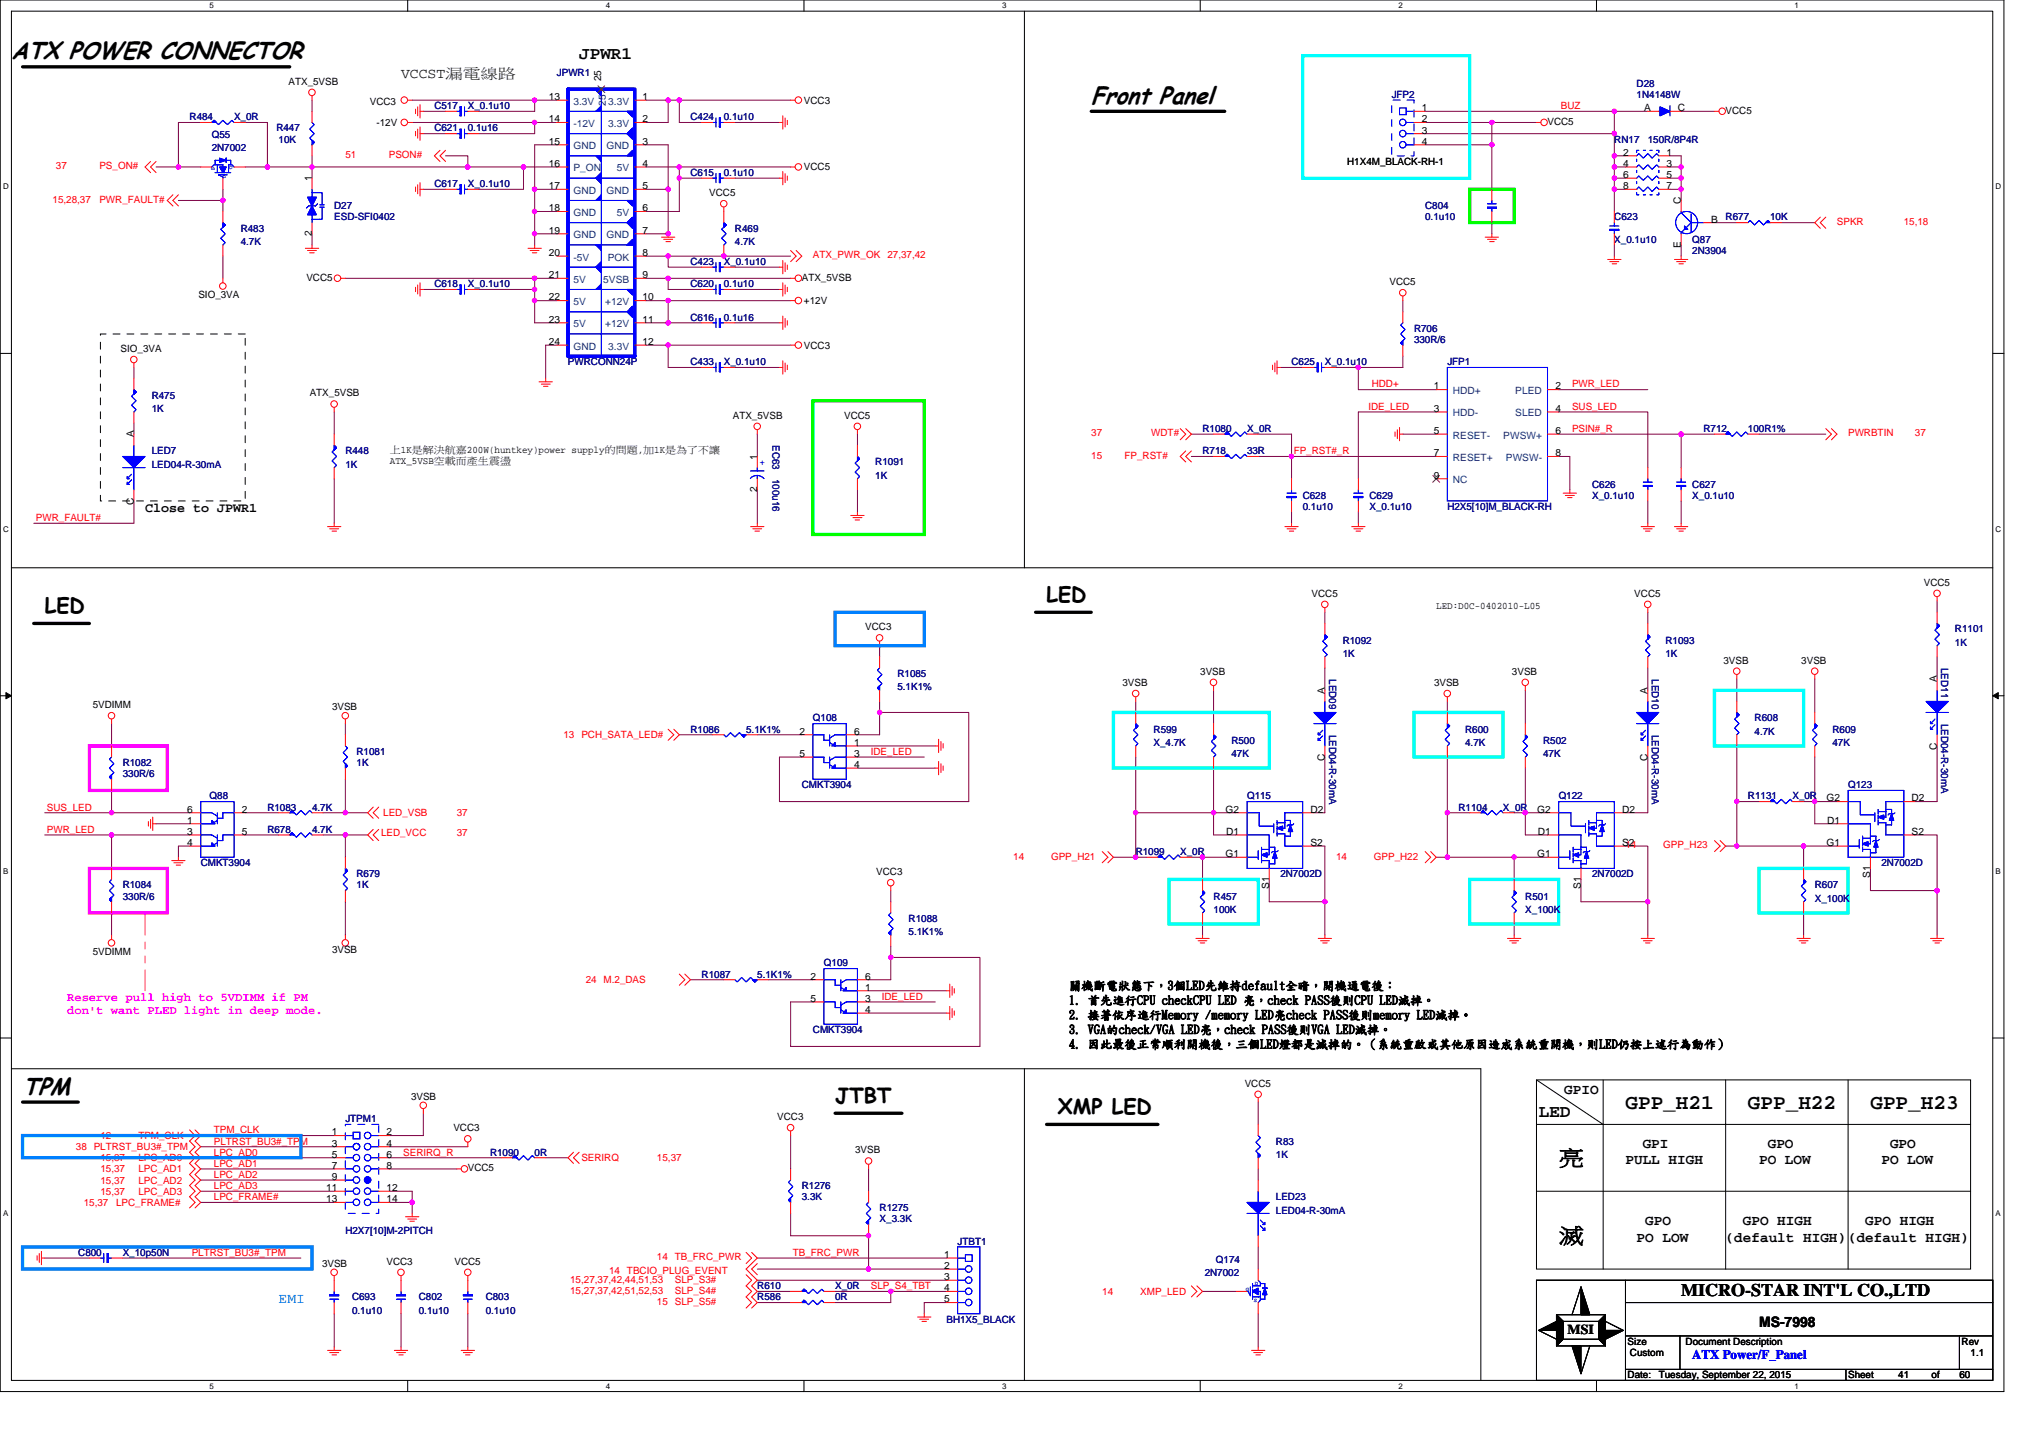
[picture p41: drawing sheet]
<svg xmlns="http://www.w3.org/2000/svg" width="297mm" height="210mm" viewBox="0 0 297 210" stroke-linecap="round" stroke-linejoin="round" font-family="sans-serif">
<defs><g id="words">
<g font-size="3.6">
<text x="1.7" y="8.7">ATX POWER CONNECTOR</text>
<text x="159.4" y="15.2">Front Panel</text>
<text x="3.3" y="159.8">TPM</text>
</g>
<g font-size="3.1">
<text x="6.5" y="89.6">LED</text>
<text x="152.8" y="87.9">LED</text>
<text x="122" y="161.1">JTBT</text>
<text x="237.4" y="161.9">GPP_H21</text>
<text x="255.3" y="161.9">GPP_H22</text>
<text x="273.1" y="161.9">GPP_H23</text>
<text x="154.5" y="162.7">XMP LED</text>
<text x="227.6" y="170">亮</text>
<text x="227.6" y="181.4">滅</text>
</g>
<g font-size="2.6">
<text x="84.6" y="8.7">JPWR1</text>
<text x="224.7" y="163.1">LED</text>
<text x="245.5" y="189.3">MICRO-STAR INT'L CO.,LTD</text>
</g>
<text font-size="2.1" fill="#004000" x="58.6" y="11.4">VCCST漏電線路</text>
<g font-size="2.1">
<text x="228.4" y="159.8">GPIO</text>
<text x="239.9" y="167.6">GPI</text>
<text x="258.2" y="167.6">GPO</text>
<text x="276" y="167.6">GPO</text>
<text x="237.4" y="170">PULL HIGH</text>
<text x="256.9" y="170">PO LOW</text>
<text x="274.8" y="170">PO LOW</text>
<text x="240.3" y="178.9">GPO</text>
<text x="254.5" y="178.9">GPO HIGH</text>
<text x="272.4" y="178.9">GPO HIGH</text>
<text x="239" y="181.3">PO LOW</text>
<text x="252" y="181.3">(default HIGH)(default HIGH)</text>
<text x="256.9" y="193.8">MS-7998</text>
</g>
<text font-size="2.1" fill="#0080ff" x="40.7" y="190.2">EMI</text>
<text font-size="2" x="228.9" y="194.8">MSI</text>
<text font-size="1.9" x="21.2" y="74.8">Close to JPWR1</text>
<text font-size="1.9" fill="#00f" x="247.1" y="198.5">ATX Power/F_Panel</text>
<g font-size="1.8" fill="#f0f">
<text x="9.8" y="146.1">Reserve pull high to 5VDIMM if PM</text>
<text x="9.8" y="148.1">don't want PLED light in deep mode.</text>
</g>
<g font-size="1.8">
<text x="156.1" y="144.5">關</text>
<text x="156.1" y="146.6">1. 首先進行CPU checkCPU LED 亮，check PASS後則</text>
<text x="156.1" y="148.8">2. 接著依序進行Memory /memory LED亮check PASS後則</text>
<text x="157.9" y="144.5">機斷電狀態下，3個LED先維持default全暗</text>
<text x="191.3" y="144.5">，開</text>
<text x="194.9" y="144.5">機通電後：</text>
<text x="197.8" y="146.6">CPU LED滅掉。</text>
<text x="200.5" y="148.8">memory LED滅掉。</text>
<text x="156.1" y="150.9">3. VGA的</text>
<text x="156.1" y="153">4. 因</text>
<text x="160.6" y="153">此最後正常順利開</text>
<text x="163.4" y="150.9">check/VGA LED亮，check PASS後則</text>
<text x="175" y="153">機後，三個LED燈都是滅掉的</text>
<text x="191.5" y="150.9">VGA LED滅掉。</text>
<text x="197.5" y="153">。（系統重啟</text>
<text x="208.3" y="153">或其他原因</text>
<text x="217.3" y="153">造成系統重開</text>
<text x="228.1" y="153">機，則</text>
<text x="233.5" y="153">LED仍按上述行為動</text>
<text x="248.9" y="153">作）</text>
</g>
<g font-size="1.5" fill="#000080">
<text x="81.3" y="11.1">JPWR1</text>
<text x="27.7" y="17.6">R484</text>
<text x="34.2" y="17.6">X_0R</text>
<text x="63.4" y="15.9">C517</text>
<text x="68.3" y="15.9">X_0.1u10</text>
<text x="100.8" y="17.6">C424</text>
<text x="105.7" y="17.6">0.1u10</text>
<text x="203.2" y="14.3">JFP2</text>
<text x="239" y="12.7">D28</text>
<text x="239" y="14.3">1N4148W</text>
<text x="30.9" y="20.2">Q55</text>
<text x="30.9" y="22.1">2N7002</text>
<text x="40.4" y="19.2">R447</text>
<text x="40.7" y="20.8">10K</text>
<text x="63.4" y="19.2">C621</text>
<text x="68.3" y="19.2">0.1u16</text>
<text x="235.8" y="20.8">RN17</text>
<text x="240.6" y="20.8">150R/8P4R</text>
<text x="63.4" y="27.3">C617</text>
<text x="68.3" y="27.3">X_0.1u10</text>
<text x="100.8" y="25.7">C615</text>
<text x="105.7" y="25.7">0.1u10</text>
<text x="35.2" y="33.8">R483</text>
<text x="35.2" y="35.8">4.7K</text>
<text x="48.8" y="30.6">D27</text>
<text x="48.8" y="32.2">ESD-SFI0402</text>
<text x="107.3" y="33.8">R469</text>
<text x="107.3" y="35.8">4.7K</text>
<text x="208.1" y="30.6">C804</text>
<text x="208.1" y="32.2">0.1u10</text>
<text x="235.8" y="32.2">C623</text>
<text x="235.8" y="35.5">X_0.1u10</text>
<text x="247.1" y="35.5">Q87</text>
<text x="252" y="32.2">R677</text>
<text x="258.5" y="32.2">10K</text>
<text x="63.4" y="42">C618</text>
<text x="68.3" y="42">X_0.1u10</text>
<text x="100.8" y="42">C620</text>
<text x="100.8" y="38.7">C423</text>
<text x="105.7" y="42">0.1u10</text>
<text x="105.7" y="38.7">X_0.1u10</text>
<text x="247.1" y="37.1">2N3904</text>
<text x="100.8" y="46.8">C616</text>
<text x="105.7" y="46.8">0.1u16</text>
<text x="82.9" y="53.3">PWRCONN24P</text>
<text x="100.8" y="53.3">C433</text>
<text x="105.7" y="53.3">X_0.1u10</text>
<text x="188.6" y="53.3">C625</text>
<text x="193.5" y="53.3">X_0.1u10</text>
<text x="206.5" y="48.5">R706</text>
<text x="206.5" y="50.1">330R/6</text>
<text x="211.4" y="53.3">JFP1</text>
<text x="22.2" y="58.2">R475</text>
<text x="22.2" y="60.2">1K</text>
<text x="112.8" y="65" transform="rotate(90 112.8 65)">EC63</text>
<text x="175.6" y="63.1">R1080</text>
<text x="182.1" y="63.1">X_0R</text>
<text x="248.8" y="63.1">R712</text>
<text x="255.3" y="63.1">100R1%</text>
<text x="22.2" y="66.3">LED7</text>
<text x="22.2" y="68.3">LED04-R-30mA</text>
<text x="50.4" y="66.3">R448</text>
<text x="50.4" y="68.3">1K</text>
<text x="112.8" y="69.9" transform="rotate(90 112.8 69.9)">100u16</text>
<text x="127.8" y="68">R1091</text>
<text x="127.8" y="69.9">1K</text>
<text x="175.6" y="66.3">R718</text>
<text x="182.1" y="66.3">33R</text>
<text x="232.5" y="71.2">C626</text>
<text x="247.1" y="71.2">C627</text>
<text x="190.2" y="72.8">C628</text>
<text x="190.2" y="74.5">0.1u10</text>
<text x="200" y="72.8">C629</text>
<text x="200" y="74.5">X_0.1u10</text>
<text x="211.4" y="74.5">H2X5[10]M_BLACK-RH</text>
<text x="232.5" y="72.8">X_0.1u10</text>
<text x="247.1" y="72.8">X_0.1u10</text>
<text x="196.1" y="94">R1092</text>
<text x="196.1" y="95.9">1K</text>
<text x="243.2" y="94">R1093</text>
<text x="243.2" y="95.9">1K</text>
<text x="285.5" y="92.4">R1101</text>
<text x="285.5" y="94.3">1K</text>
<text x="131.1" y="98.8">R1085</text>
<text x="131.1" y="100.8">5.1K1%</text>
<text x="194.1" y="99.2" transform="rotate(90 194.1 99.2)">LED09</text>
<text x="241.2" y="99.2" transform="rotate(90 241.2 99.2)">LED10</text>
<text x="283.5" y="97.5" transform="rotate(90 283.5 97.5)">LED11</text>
<text x="100.8" y="107">R1086</text>
<text x="109" y="107">5.1K1%</text>
<text x="118.7" y="105.3">Q108</text>
<text x="168.5" y="107">R599</text>
<text x="194.1" y="107.3" transform="rotate(90 194.1 107.3)">LED04-R-30mA</text>
<text x="214" y="107">R600</text>
<text x="241.2" y="107.3" transform="rotate(90 241.2 107.3)">LED04-R-30mA</text>
<text x="256.2" y="105.3">R608</text>
<text x="256.2" y="107.3">4.7K</text>
<text x="267.6" y="107">R609</text>
<text x="283.5" y="105.7" transform="rotate(90 283.5 105.7)">LED04-R-30mA</text>
<text x="17.9" y="111.9">R1082</text>
<text x="17.9" y="113.5">330R/6</text>
<text x="52.1" y="110.2">R1081</text>
<text x="52.1" y="111.9">1K</text>
<text x="168.5" y="108.9">X_4.7K</text>
<text x="179.8" y="108.6">R500</text>
<text x="179.8" y="110.6">47K</text>
<text x="214" y="108.9">4.7K</text>
<text x="225.4" y="108.6">R502</text>
<text x="225.4" y="110.6">47K</text>
<text x="267.6" y="108.9">47K</text>
<text x="30.6" y="116.7">Q88</text>
<text x="39" y="118.4">R1083</text>
<text x="45.6" y="118.4">4.7K</text>
<text x="117.1" y="115.1">CMKT3904</text>
<text x="182.1" y="116.7">Q115</text>
<text x="213" y="118.4">R1104</text>
<text x="219.5" y="118.4">X_0R</text>
<text x="227.6" y="116.7">Q122</text>
<text x="255.3" y="116.7">R1131</text>
<text x="261.8" y="116.7">X_0R</text>
<text x="269.9" y="115.1">Q123</text>
<text x="39" y="121.6">R678</text>
<text x="45.6" y="121.6">4.7K</text>
<text x="165.9" y="124.9">R1099</text>
<text x="172.4" y="124.9">X_0R</text>
<text x="17.9" y="129.7">R1084</text>
<text x="17.9" y="131.4">330R/6</text>
<text x="29.3" y="126.5">CMKT3904</text>
<text x="52.1" y="128.1">R679</text>
<text x="52.1" y="129.7">1K</text>
<text x="177.2" y="131.4">R457</text>
<text x="187" y="128.1">2N7002D</text>
<text x="222.8" y="131.4">R501</text>
<text x="232.5" y="128.1">2N7002D</text>
<text x="265" y="129.7">R607</text>
<text x="265" y="131.7">X_100K</text>
<text x="274.8" y="126.5">2N7002D</text>
<text x="132.7" y="134.6">R1088</text>
<text x="132.7" y="136.6">5.1K1%</text>
<text x="177.2" y="133.3">100K</text>
<text x="222.8" y="133.3">X_100K</text>
<text x="102.5" y="142.7">R1087</text>
<text x="110.6" y="142.7">5.1K1%</text>
<text x="120.3" y="141.1">Q109</text>
<text x="118.7" y="150.9">CMKT3904</text>
<text x="50.4" y="163.9">JTPM1</text>
<text x="186.3" y="167.1">R83</text>
<text x="71.6" y="168.8">R1090</text>
<text x="78.1" y="168.8">0R</text>
<text x="117.1" y="173.6">R1276</text>
<text x="186.3" y="169.1">1K</text>
<text x="117.1" y="175.3">3.3K</text>
<text x="128.5" y="176.9">R1275</text>
<text x="128.5" y="178.5">X_3.3K</text>
<text x="186.3" y="175.3">LED23</text>
<text x="186.3" y="177.2">LED04-R-30mA</text>
<text x="11.4" y="183.4">C800</text>
<text x="17.9" y="183.4">X_10p50N</text>
<text x="50.4" y="180.1">H2X7[10]M-2PITCH</text>
<text x="139.8" y="181.8">JTBT1</text>
<text x="177.6" y="184.4">Q174</text>
<text x="51.4" y="189.9">C693</text>
<text x="51.4" y="191.8">0.1u10</text>
<text x="61.2" y="189.9">C802</text>
<text x="61.2" y="191.8">0.1u10</text>
<text x="70.9" y="189.9">C803</text>
<text x="70.9" y="191.8">0.1u10</text>
<text x="110.6" y="189.9">R586</text>
<text x="110.6" y="188.3">R610</text>
<text x="122" y="189.9">0R</text>
<text x="122" y="188.3">X_0R</text>
<text x="175.9" y="186.3">2N7002</text>
<text x="138.2" y="193.1">BH1X5_BLACK</text>
</g>
<g font-size="1.5">
<text x="87.8" y="11.9" transform="rotate(-90 87.8 11.9)">25</text>
<text x="42.1" y="12.4">ATX_5VSB</text>
<text x="54" y="15.3">VCC3</text>
<text x="80.2" y="14.6">13</text>
<text x="80.2" y="17.9">14</text>
<text x="93.8" y="14.6">1</text>
<text x="93.8" y="17.9">2</text>
<text x="117.4" y="15.1">VCC3</text>
<text x="207.6" y="16.2">1</text>
<text x="207.6" y="17.9">2</text>
<text x="240.1" y="16.2">A</text>
<text x="245" y="16.2">C</text>
<text x="252" y="16.6">VCC5</text>
<text x="55" y="18.4">-12V</text>
<text x="80.2" y="21.1">15</text>
<text x="93.9" y="21.1">3</text>
<text x="207.6" y="19.5">3</text>
<text x="207.6" y="21.1">4</text>
<text x="226" y="18.2">VCC5</text>
<text x="237" y="22.7">2</text>
<text x="243.4" y="22.7">1</text>
<text x="45.5" y="26.5" transform="rotate(-90 45.5 26.5)">1</text>
<text x="80.2" y="24.4">16</text>
<text x="80.2" y="27.6">17</text>
<text x="93.9" y="27.6">5</text>
<text x="93.9" y="24.4">4</text>
<text x="103.6" y="28.6">VCC5</text>
<text x="117.4" y="24.9">VCC5</text>
<text x="196.7" y="24.1">H1X4M_BLACK-RH-1</text>
<text x="237" y="24.4">4</text>
<text x="237" y="26">6</text>
<text x="237" y="27.6">8</text>
<text x="243.4" y="24.4">3</text>
<text x="243.4" y="26">5</text>
<text x="243.4" y="27.6">7</text>
<text x="245.5" y="29.7" transform="rotate(-90 245.5 29.7)">C</text>
<text x="45.5" y="34.5" transform="rotate(-90 45.5 34.5)">2</text>
<text x="80.2" y="30.9">18</text>
<text x="80.2" y="34.1">19</text>
<text x="93.9" y="34.1">7</text>
<text x="93.9" y="30.9">6</text>
<text x="249.9" y="32.5">B</text>
<text x="44.7" y="41">VCC5</text>
<text x="80.2" y="37.4">20</text>
<text x="80.2" y="40.6">21</text>
<text x="93.8" y="40.6">9</text>
<text x="93.9" y="37.4">8</text>
<text x="117.1" y="41">ATX_5VSB</text>
<text x="202.9" y="41.6">VCC5</text>
<text x="245.5" y="36.3" transform="rotate(-90 245.5 36.3)">E</text>
<text x="29" y="43.6">SIO_3VA</text>
<text x="80.2" y="43.9">22</text>
<text x="80.2" y="47.1">23</text>
<text x="93.8" y="43.9">10</text>
<text x="93.8" y="47.1">11</text>
<text x="117.4" y="44.4">+12V</text>
<text x="17.6" y="51.4">SIO_3VA</text>
<text x="80.2" y="50.4">24</text>
<text x="93.8" y="50.4">12</text>
<text x="117.4" y="50.9">VCC3</text>
<text x="45.2" y="57.9">ATX_5VSB</text>
<text x="209.4" y="56.9">1</text>
<text x="227.1" y="56.9">2</text>
<text x="19.5" y="63.9" transform="rotate(-90 19.5 63.9)">A</text>
<text x="107" y="61.1">ATX_5VSB</text>
<text x="123.3" y="61.1">VCC5</text>
<text x="209.4" y="60.1">3</text>
<text x="209.4" y="63.4">5</text>
<text x="227.1" y="60.1">4</text>
<text x="227.1" y="63.4">6</text>
<text x="56.9" y="66.2">上1K是解決航嘉200W(huntkey)power supply的問題,加1K是為了不讓</text>
<text x="56.9" y="67.8">ATX_5VSB空載而產生震盪</text>
<text x="110.6" y="71.9" transform="rotate(-90 110.6 71.9)">2</text>
<text x="110.6" y="67.1" transform="rotate(-90 110.6 67.1)">1</text>
<text x="209.4" y="66.6">7</text>
<text x="209.4" y="69.9">9</text>
<text x="227.1" y="66.6">8</text>
<text x="19.5" y="73.7" transform="rotate(-90 19.5 73.7)">C</text>
<text x="191.5" y="87.1">VCC5</text>
<text x="209.7" y="88.9">LED:D0C-0402010-L05</text>
<text x="238.7" y="87.1">VCC5</text>
<text x="280.9" y="85.5">VCC5</text>
<text x="126.4" y="92">VCC3</text>
<text x="163.9" y="100.2">3VSB</text>
<text x="175.3" y="98.5">3VSB</text>
<text x="193.5" y="101.3" transform="rotate(-90 193.5 101.3)">A</text>
<text x="209.4" y="100.2">3VSB</text>
<text x="220.8" y="98.5">3VSB</text>
<text x="240.6" y="101.3" transform="rotate(-90 240.6 101.3)">A</text>
<text x="251.7" y="96.9">3VSB</text>
<text x="263.1" y="96.9">3VSB</text>
<text x="282.9" y="99.7" transform="rotate(-90 282.9 99.7)">A</text>
<text x="13.5" y="103.4">5VDIMM</text>
<text x="48.5" y="103.7">3VSB</text>
<text x="116.8" y="107.3">2</text>
<text x="124.7" y="107.3">6</text>
<text x="116.8" y="110.5">5</text>
<text x="124.7" y="112.1">4</text>
<text x="124.7" y="108.9">1</text>
<text x="124.7" y="110.5">3</text>
<text x="193.5" y="111.1" transform="rotate(-90 193.5 111.1)">C</text>
<text x="240.6" y="111.1" transform="rotate(-90 240.6 111.1)">C</text>
<text x="282.9" y="109.5" transform="rotate(-90 282.9 109.5)">C</text>
<text x="27.3" y="118.7">6</text>
<text x="35.3" y="118.7">2</text>
<text x="179" y="118.7">G2</text>
<text x="191.4" y="118.7">D2</text>
<text x="224.5" y="118.7">G2</text>
<text x="236.9" y="118.7">D2</text>
<text x="266.8" y="117">G2</text>
<text x="279.2" y="117">D2</text>
<text x="27.3" y="123.5">4</text>
<text x="27.3" y="120.3">1</text>
<text x="27.3" y="121.9">3</text>
<text x="35.3" y="121.9">5</text>
<text x="179" y="125.2">G1</text>
<text x="179.1" y="121.9">D1</text>
<text x="191.4" y="123.5">S2</text>
<text x="224.5" y="125.2">G1</text>
<text x="224.6" y="121.9">D1</text>
<text x="236.9" y="123.5">S2</text>
<text x="266.8" y="123.5">G1</text>
<text x="266.8" y="120.3">D1</text>
<text x="279.2" y="121.9">S2</text>
<text x="128" y="127.8">VCC3</text>
<text x="185.3" y="129.8" transform="rotate(-90 185.3 129.8)">S1</text>
<text x="230.9" y="129.8" transform="rotate(-90 230.9 129.8)">S1</text>
<text x="273.1" y="128.1" transform="rotate(-90 273.1 128.1)">S1</text>
<text x="13.5" y="139.5">5VDIMM</text>
<text x="48.5" y="139.2">3VSB</text>
<text x="118.4" y="143">2</text>
<text x="126.4" y="143">6</text>
<text x="118.4" y="146.3">5</text>
<text x="126.4" y="147.9">4</text>
<text x="126.4" y="144.7">1</text>
<text x="126.4" y="146.3">3</text>
<text x="60" y="160.6">3VSB</text>
<text x="181.8" y="158.7">VCC5</text>
<text x="48.5" y="165.8">1</text>
<text x="48.5" y="167.4">3</text>
<text x="56.4" y="165.8">2</text>
<text x="56.4" y="167.4">4</text>
<text x="66.2" y="165.2">VCC3</text>
<text x="113.5" y="163.6">VCC3</text>
<text x="47.6" y="173.9">11</text>
<text x="48.5" y="170.7">7</text>
<text x="48.5" y="169">5</text>
<text x="48.5" y="172.3">9</text>
<text x="56.4" y="169">6</text>
<text x="56.4" y="170.7">8</text>
<text x="56.4" y="173.9">12</text>
<text x="68.3" y="171">VCC5</text>
<text x="124.9" y="168.4">3VSB</text>
<text x="47.6" y="175.6">13</text>
<text x="56.4" y="175.6">14</text>
<text x="47" y="185">3VSB</text>
<text x="56.4" y="184.7">VCC3</text>
<text x="66.4" y="184.7">VCC5</text>
<text x="137.9" y="183.7">1</text>
<text x="137.9" y="185.3">2</text>
<text x="137.9" y="186.9">3</text>
<text x="137.9" y="188.6">4</text>
<text x="137.9" y="190.2">5</text>
<text x="237.7" y="196.4">Size</text>
<text x="246.2" y="196.4">Document Description</text>
<text x="286.5" y="196.4">Rev</text>
<text x="237.7" y="201.3">Date:</text>
<text x="238" y="198">Custom</text>
<text x="242.2" y="201.3">Tuesday, September 22, 2015</text>
<text x="269.9" y="201.3">Sheet</text>
<text x="277.2" y="201.3">41</text>
<text x="282.1" y="201.3">of</text>
<text x="286.1" y="201.3">60</text>
<text x="287.8" y="198">1.1</text>
</g>
<g font-size="1.5" fill="#004080">
<text x="83.8" y="15.3">3.3V</text>
<text x="88.5" y="15.5" transform="rotate(-90 88.5 15.5)">25</text>
<text x="88.8" y="15.3">3.3V</text>
<text x="83.8" y="18.5">-12V</text>
<text x="83.8" y="21.8">GND</text>
<text x="88.6" y="21.8">GND</text>
<text x="88.8" y="18.5">3.3V</text>
<text x="83.8" y="25">P_ON</text>
<text x="83.8" y="28.3">GND</text>
<text x="88.6" y="28.3">GND</text>
<text x="90.1" y="25">5V</text>
<text x="83.8" y="31.5">GND</text>
<text x="83.8" y="34.8">GND</text>
<text x="88.6" y="34.8">GND</text>
<text x="90.1" y="31.5">5V</text>
<text x="83.8" y="38.1">-5V</text>
<text x="83.8" y="41.3">5V</text>
<text x="88.1" y="41.3">5VSB</text>
<text x="88.7" y="38.1">POK</text>
<text x="83.8" y="44.6">5V</text>
<text x="83.8" y="47.8">5V</text>
<text x="88.4" y="44.6">+12V</text>
<text x="88.4" y="47.8">+12V</text>
<text x="83.8" y="51.1">GND</text>
<text x="88.8" y="51.1">3.3V</text>
<text x="212.2" y="57.6">HDD+</text>
<text x="221.3" y="57.6">PLED</text>
<text x="212.2" y="60.8">HDD-</text>
<text x="212.2" y="64.1">RESET-</text>
<text x="219.5" y="64.1">PWSW+</text>
<text x="221.3" y="60.8">SLED</text>
<text x="212.2" y="67.3">RESET+</text>
<text x="212.2" y="70.6">NC</text>
<text x="219.9" y="67.3">PWSW-</text>
</g>
<g font-size="1.5" fill="#f00">
<text x="227.9" y="15.9">BUZ</text>
<text x="50.4" y="23.1">51</text>
<text x="56.8" y="23.1">PSON#</text>
<text x="7.7" y="29.6">15,28,37</text>
<text x="8.2" y="24.7">37</text>
<text x="14.5" y="29.6">PWR_FAULT#</text>
<text x="14.5" y="24.7">PS_ON#</text>
<text x="268.3" y="32.9">SPKR</text>
<text x="278" y="32.9">15,18</text>
<text x="118.7" y="37.7">ATX_PWR_OK</text>
<text x="129.6" y="37.7">27,37,42</text>
<text x="199.8" y="59.8">IDE_LED</text>
<text x="200.3" y="56.6">HDD+</text>
<text x="229.6" y="59.8">SUS_LED</text>
<text x="229.6" y="56.6">PWR_LED</text>
<text x="159.4" y="63.7">37</text>
<text x="168.1" y="63.7">WDT#</text>
<text x="229.6" y="63.1">PSIN#_R</text>
<text x="269.9" y="63.7">PWRBTIN</text>
<text x="279.7" y="63.7">37</text>
<text x="159.4" y="67">15</text>
<text x="164.2" y="67">FP_RST#</text>
<text x="188.9" y="66.3">FP_RST#_R</text>
<text x="5.2" y="76.1">PWR_FAULT#</text>
<text x="82.3" y="107.8">13 PCH_SATA_LED#</text>
<text x="127.2" y="110.2">IDE_LED</text>
<text x="6.9" y="118.4">SUS_LED</text>
<text x="56" y="119.2">LED_VSB</text>
<text x="66.7" y="119.2">37</text>
<text x="6.9" y="121.6">PWR_LED</text>
<text x="55.6" y="122.1">LED_VCC</text>
<text x="66.7" y="122.1">37</text>
<text x="148" y="125.5">14</text>
<text x="153.5" y="125.5">GPP_H21</text>
<text x="195.1" y="125.5">14</text>
<text x="200.6" y="125.5">GPP_H22</text>
<text x="237.4" y="123.9">14</text>
<text x="242.9" y="123.9">GPP_H23</text>
<text x="85.6" y="143.6">24 M.2_DAS</text>
<text x="128.8" y="146">IDE_LED</text>
<text x="11.1" y="167.9">38 PLTRST_BU3#_TPM</text>
<text x="14.7" y="166.3">12</text>
<text x="20.2" y="166.3">TPM_CLK</text>
<text x="31.2" y="167.1">PLTRST_BU3#_TPM</text>
<text x="31.2" y="165.5">TPM_CLK</text>
<text x="14.7" y="169.6">15,37</text>
<text x="14.7" y="171.2">15,37</text>
<text x="14.7" y="172.8">15,37</text>
<text x="20.2" y="169.6">LPC_AD0</text>
<text x="20.2" y="171.2">LPC_AD1</text>
<text x="20.2" y="172.8">LPC_AD2</text>
<text x="31.2" y="172">LPC_AD2</text>
<text x="31.2" y="168.7">LPC_AD0</text>
<text x="31.2" y="170.4">LPC_AD1</text>
<text x="31.2" y="173.6">LPC_AD3</text>
<text x="58.9" y="168.7">SERIRQ_R</text>
<text x="84.9" y="169.6">SERIRQ</text>
<text x="95.9" y="169.6">15,37</text>
<text x="12.2" y="176.1">15,37</text>
<text x="14.7" y="174.4">15,37</text>
<text x="17" y="176.1">LPC_FRAME#</text>
<text x="20.2" y="174.4">LPC_AD3</text>
<text x="31.2" y="175.3">LPC_FRAME#</text>
<text x="28" y="183.4">PLTRST_BU3#_TPM</text>
<text x="89" y="186">14 TBCIO_PLUG_EVENT</text>
<text x="95.9" y="184">14 TB_FRC_PWR</text>
<text x="115.8" y="183.4">TB_FRC_PWR</text>
<text x="83.3" y="187.3">15,27,37,42,44,51,53</text>
<text x="83.3" y="188.9">15,27,37,42,51,52,53</text>
<text x="95.9" y="190.5">15 SLP_S5#</text>
<text x="98.5" y="187.3">SLP_S3#</text>
<text x="98.5" y="188.9">SLP_S4#</text>
<text x="127.2" y="188.3">SLP_S4_TBT</text>
<text x="161" y="189.1">14</text>
<text x="166.5" y="189.1">XMP_LED</text>
</g>
<text font-size="1.5" fill="#00f" x="111" y="67.1" transform="rotate(90 111 67.1)">+</text>
<g font-size="1.2">
<text x="30.6" y="1.2">5</text>
<text x="88.5" y="1.2">4</text>
<text x="146.3" y="1.2">3</text>
<text x="204.2" y="1.2">2</text>
<text x="262.1" y="1.2">1</text>
<text x=".5" y="27.6">D</text>
<text x="291.4" y="27.6">D</text>
<text x=".5" y="77.6">C</text>
<text x="291.4" y="77.6">C</text>
<text x=".5" y="127.6">B</text>
<text x="291.4" y="127.6">B</text>
<text x=".5" y="177.6">A</text>
<text x="291.4" y="177.6">A</text>
<text x="30.6" y="202.8">5</text>
<text x="88.5" y="202.8">4</text>
<text x="146.3" y="202.8">3</text>
<text x="204.2" y="202.8">2</text>
<text x="262.1" y="202.8">1</text>
</g>
<g font-size=".8" fill="#00f">
<text x="30.9" y="24.4" transform="rotate(90 30.9 24.4)">S</text>
<text x="32.5" y="25.5" transform="rotate(90 32.5 25.5)">G</text>
<text x="33.5" y="24.2" transform="rotate(90 33.5 24.2)">D</text>
<text x="181.9" y="188.6">G</text>
<text x="183.1" y="190.2">S</text>
<text x="183.3" y="187.6">D</text>
</g>
</g></defs>
<path d="M0 0h292.6v203.2h-292.6zM1.7 1.6h289.3v200h-289.3z" fill="none" stroke="#000" stroke-width=".15"/>
<g fill="#fff">
<path d="M30.6 .2h.6v1.3h-.6z"/>
<path d="M30.6 201.8h.6v1.3h-.6z"/>
</g>
<path d="M59.5 0v1.6M59.5 201.6v1.6" fill="none" stroke="#000" stroke-width=".15"/>
<g fill="#fff">
<path d="M88.5 .2h.6v1.3h-.6z"/>
<path d="M88.5 201.8h.6v1.3h-.6z"/>
</g>
<path d="M117.4 0v1.6M117.4 201.6v1.6" fill="none" stroke="#000" stroke-width=".15"/>
<g fill="#fff">
<path d="M146.3 .2h.7v1.3h-.7z"/>
<path d="M146.3 201.8h.7v1.3h-.7z"/>
</g>
<path d="M175.3 0v1.6M175.3 201.6v1.6" fill="none" stroke="#000" stroke-width=".15"/>
<g fill="#fff">
<path d="M204.2 .2h.6v1.3h-.6z"/>
<path d="M204.2 201.8h.6v1.3h-.6z"/>
</g>
<path d="M233.1 0v1.6M233.1 201.6v1.6" fill="none" stroke="#000" stroke-width=".15"/>
<g fill="#fff">
<path d="M262.1 .2h.6v1.3h-.6z"/>
<path d="M262.1 201.8h.6v1.3h-.6z"/>
<path d="M.5 26.6h.8v1.3h-.8z"/>
<path d="M291.4 26.6h.9v1.3h-.9z"/>
<path d="M.5 76.6h.8v1.3h-.8z"/>
<path d="M291.4 76.6h.9v1.3h-.9z"/>
</g>
<path d="M0 51.6h1.7M291 51.6h1.6" fill="none" stroke="#000" stroke-width=".15"/>
<g fill="#fff">
<path d="M.5 126.6h.7v1.3h-.7z"/>
<path d="M291.4 126.6h.8v1.3h-.8z"/>
</g>
<path d="M0 101.6h1.7M291 101.6h1.6" fill="none" stroke="#000" stroke-width=".15"/>
<path d="M.9 101.1l.8 .5-.8 .4zM291 101.6l.8-.5v.9z" fill="#000" stroke="#000" stroke-width=".15"/>
<g fill="#fff">
<path d="M.5 176.6h.7v1.2h-.7z"/>
<path d="M291.4 176.6h.8v1.2h-.8z"/>
</g>
<g fill="none" stroke="#000" stroke-width=".15">
<path d="M149.6 1.6v81.3M1.7 82.9h289.3M0 151.6h1.7M1.7 156.1h214.6v45.5M149.6 156.1v45.5M224.4 157.7h63.4v27.6h-63.4zM224.4 157.7l9.7 6.5M234.1 157.7v27.6M252 157.7v27.6M269.9 157.7v27.6M291 151.6h1.6M224.4 164.2h63.4"/>
<path d="M224.4 173.9h63.4M224.4 186.9h66.6v14.7h-66.6zM224.7 194.3l2.6 1.3M227.3 192h7.2v4.5h-7.2zM227.3 192l1 1M228.3 193h5.2v2.6h-5.2zM228.3 195.6l-1 .9M230.9 187.9l-1.3 4.1M232.2 196.5l-1.3 4.1M233.5 195.6l1 .9M234.5 193l2.6 1.3M234.5 192l-1 1"/>
<path d="M237.4 190.2h53.6M237.4 186.9v14.7M237.4 200h53.6M237.4 195.1h53.6M245.3 195.1v4.9M269.6 200v1.6M286.1 195.1v4.9"/>
</g>
<g fill="none" stroke="#800040" stroke-width=".15">
<path d="M29.3 17.9h-3.2v6.5M35.8 17.9h3.2v6.5M45.6 14.6v1.7M60.2 17.9h17.9M60.2 14.6h17.9M61.8 19.5h3.3M61.8 16.3h3.3M78.1 17.9v1.6h-8.1M78.1 14.6v1.7h-8.1M78.1 17.9h3.2M78.1 14.6h3.2M94.3 14.6h3.3"/>
<path d="M97.6 14.6h1.6M97.6 14.6v3.3h-3.3M99.2 14.6v3.3h3.3M99.2 14.6h16.3M107.3 17.9h6.5M208.1 19.5h27.7M208.1 17.9h9.8M208.1 16.3h27.7M217.9 17.9h6.5M217.9 17.9v3.2M235.8 16.3h4.8M235.8 19.5v3.3"/>
<path d="M235.8 16.3v3.2M245.5 16.3h4.9M22.8 24.4h3.3M26.1 29.3h6.5M26.1 24.4h3.2M32.6 27.6v1.7M32.6 29.3v1.6M32.6 37.4v3.2M35.8 24.4h3.2M39 24.4h6.6M45.6 34.1v1.7M45.6 22.8v1.6"/>
<path d="M45.6 24.4v1.6M61.8 27.6h3.3M65.1 22.8h3.2v1.6h-22.7M68.3 24.4h8.2M76.5 24.4v3.2h-6.5M76.5 24.4h4.8M78.1 30.9v3.2M78.1 34.1v1.7M78.1 27.6v3.3h3.2M78.1 34.1h3.2M81.3 21.1h-3.2v6.5h3.2M94.3 37.4h3.3v1.6h4.9"/>
<path d="M94.3 24.4h4.9M94.3 21.1h3.3v6.5M94.3 27.6h3.3M97.6 37.4h17.9M97.6 27.6v6.5h-3.3M99.2 26h3.3M99.2 26v4.9h-4.9M99.2 24.4v1.6M99.2 24.4h16.3M107.3 39h6.5M107.3 26h6.5M208.1 21.1h9.8"/>
<path d="M217.9 32.5v1.6M217.9 21.1v6.5M235.8 22.8v1.6M235.8 24.4v1.6M235.8 22.8h1.6M235.8 26h1.6M235.8 27.6h1.6M235.8 24.4h1.6M235.8 26v1.6M235.8 27.6v3.3M235.8 35.8v1.6M243.9 22.8h1.6v1.6"/>
<path d="M243.9 27.6h1.6M243.9 26h1.6M243.9 24.4h1.6M245.5 35.8v1.6M245.5 24.4v1.6M245.5 27.6v1.7M245.5 26v1.6M250.4 32.5h3.2M260.1 32.5h4.9M19.6 53.7v1.6M50.4 40.6h27.7M61.8 42.3h3.3"/>
<path d="M70 42.3h8.1M78.1 42.3v1.6M78.1 40.6v1.7M78.1 43.9v3.2h3.2M78.1 40.6h3.2M78.1 43.9h3.2M81.3 50.4h-1.6v4.9M94.3 43.9h3.3v3.2M94.3 40.6h3.3M94.3 50.4h3.3M94.3 47.1h3.3M97.6 47.1h4.9"/>
<path d="M97.6 40.6v1.7h4.9M97.6 50.4v3.3h4.9M97.6 43.9h17.9M97.6 40.6h17.9M97.6 50.4h17.9M107.3 47.1h6.5M107.3 42.3h6.5M107.3 53.7h6.5M187 53.7h3.2M195.1 53.7h3.3M198.4 53.7v3.2h11.3M204.9 43.9v1.6"/>
<path d="M204.9 52v1.7h-6.5M227.6 56.9h13M19.6 73.2v3.2h-14.7M19.6 61.8v1.6M48.8 60.2v3.2M48.8 69.9v6.5M110.6 71.5v4.9M110.6 63.4v3.3M125.2 71.5v3.3M125.2 63.4v1.6M174 66.7h3.2M174 63.4h3.2"/>
<path d="M183.7 63.4h4.9v3.3M183.7 66.7h4.9M188.6 74.8v1.6M188.6 66.7v3.2M188.6 66.7h21.1M198.4 74.8v1.6M204.9 63.4h4.8M209.7 60.2h-11.3v9.7M227.6 66.7h1.7v4.8M227.6 60.2h13v8.1M227.6 63.4h17.9M240.6 73.2v3.2"/>
<path d="M245.5 63.4v4.9M245.5 63.4h4.9M245.5 73.2v3.2M256.9 63.4h9.7M128.5 94.3v1.6M193.5 89.4v1.6M193.5 97.5v3.3M240.6 89.4v1.6M240.6 97.5v3.3M253.6 99.2v3.2M265 99.2v4.8M282.9 87.8v1.6"/>
<path d="M282.9 95.9v3.3M6.5 118.7h9.8M16.3 105.7v3.2M16.3 115.4v3.3M16.3 118.7h11.4M35.8 118.7h4.9M47.2 118.7h3.2M50.4 113.8v4.9M50.4 105.7v1.6M50.4 118.7h3.3M99.2 107.3h4.9M110.6 107.3h6.5"/>
<path d="M125.2 108.9h11.4M125.2 112.2h11.4M125.2 110.6h9.8M128.5 102.4v1.6M128.5 104v3.3h-3.3M128.5 104h13v13.1h-27.7v-6.5h3.3M165.9 102.4v1.6M165.9 110.6v8.1h11.3M165.9 118.7v6.5M177.2 118.7v3.2h3.3M177.2 100.8v4.9M177.2 112.2v6.5"/>
<path d="M177.2 118.7h3.3M193.5 110.6v8.1h-1.6M211.4 110.6v8.1h3.2M211.4 102.4v1.6M211.4 118.7v6.5M221.1 118.7h1.7M222.8 118.7h3.2M222.8 118.7v3.2h3.2M222.8 100.8v4.9M222.8 112.2v6.5M240.6 110.6v8.1h-3.2M253.6 108.9v8.2h3.3"/>
<path d="M253.6 117.1v6.4M263.4 117.1h1.6M265 117.1h3.3M265 117.1v3.2h3.3M265 110.6v6.5M282.9 108.9v8.2h-3.2M6.5 121.9h9.8v4.9M16.3 133.3v3.2M16.3 121.9h11.4M22.8 120.3h4.9M27.7 123.5h-1.6v1.7M35.8 121.9h4.9"/>
<path d="M47.2 121.9h3.2M50.4 121.9v3.3M50.4 131.7v4.8M50.4 121.9h3.3M130.1 139.8h13v13h-27.6v-6.5h3.2M130.1 130v1.7M130.1 139.8v3.3h-3.3M130.1 138.2v1.6M162.6 125.2h3.3M165.9 125.2h1.6M174 125.2h1.6M175.6 125.2h4.9"/>
<path d="M175.6 125.2v3.2M175.6 134.9v1.6M185.4 128.4v3.3h8.1M191.9 123.5h1.6v8.2M193.5 131.7v4.8M209.7 125.2h1.7M211.4 125.2h9.7M221.1 125.2h4.9M221.1 125.2v3.2M221.1 134.9v1.6M230.9 128.4v3.3h9.7M237.4 123.5h3.2v8.2"/>
<path d="M240.6 131.7v4.8M252 123.5h1.6M253.6 123.5h9.8M263.4 123.5h4.9M263.4 123.5v3.3M263.4 133.3v3.2M273.2 126.8v3.2h9.7M279.7 121.9h3.2v8.1M282.9 130v6.5M100.8 143.1h4.9M112.2 143.1h6.5M126.8 146.3h9.8"/>
<path d="M126.8 144.7h11.4M126.8 147.9h11.4M29.3 167.4h19.5M29.3 165.8h19.5M29.3 172.3h19.5M29.3 169.1h19.5M29.3 170.7h19.5M29.3 173.9h19.5M29.3 175.6h19.5M56.9 169.1h16.3M56.9 170.7h9.8M56.9 173.9h3.3v1.7"/>
<path d="M56.9 175.6h3.3M56.9 167.4h11.4M60.2 175.6v1.6M61.8 162.6v3.2h-4.9M79.7 169.1h3.2M115.5 177.2v3.2h11.3v4.9M115.5 165.8v4.9M126.8 170.7v3.2M183.7 170.7v1.6M183.7 160.9v3.3M6.5 183.7h6.6M17.9 183.7h26"/>
<path d="M48.8 191.8v4.9M58.6 191.8v4.9M68.3 191.8v4.9M110.6 185.3h16.2M110.6 186.9h27.6M110.6 183.7h27.6M110.6 190.2h4.9M110.6 188.6h4.9M122 188.6h8.1M126.8 185.3h11.4M130.1 188.6v1.6h-8.1M130.1 188.6h8.1"/>
<path d="M138.2 190.2h-3.2v1.6M175.6 188.6h4.9M183.7 191.8v4.9M183.7 182.1v3.2"/>
</g>
<g fill="#f0f" stroke="#f0f" stroke-width=".15">
<circle cx="39" cy="24.4" r=".32"/>
<circle cx="105.7" cy="37.4" r=".32"/>
<circle cx="68.3" cy="24.4" r=".32"/>
<circle cx="76.4" cy="24.4" r=".32"/>
<circle cx="78.1" cy="34.1" r=".31"/>
<circle cx="78.1" cy="30.9" r=".32"/>
<circle cx="78.1" cy="43.9" r=".32"/>
<circle cx="78.1" cy="42.3" r=".31"/>
<circle cx="78.1" cy="40.6" r=".32"/>
<circle cx="78.1" cy="27.6" r=".32"/>
<circle cx="97.6" cy="47.1" r=".32"/>
<circle cx="97.6" cy="43.9" r=".32"/>
<circle cx="97.6" cy="34.1" r=".31"/>
<circle cx="97.6" cy="27.6" r=".32"/>
<circle cx="99.2" cy="24.4" r=".32"/>
<circle cx="99.2" cy="26" r=".31"/>
<circle cx="78.1" cy="17.9" r=".31"/>
<circle cx="97.6" cy="40.6" r=".32"/>
<circle cx="97.6" cy="37.4" r=".32"/>
<circle cx="97.6" cy="50.4" r=".31"/>
<circle cx="97.6" cy="14.6" r=".32"/>
<circle cx="99.2" cy="14.6" r=".32"/>
<circle cx="78.1" cy="14.6" r=".32"/>
<circle cx="26" cy="24.4" r=".32"/>
<circle cx="32.5" cy="29.2" r=".32"/>
<circle cx="188.6" cy="66.6" r=".31"/>
<circle cx="198.3" cy="53.6" r=".32"/>
<circle cx="245.5" cy="63.4" r=".32"/>
<circle cx="16.3" cy="118.7" r=".32"/>
<circle cx="16.3" cy="121.9" r=".32"/>
<circle cx="50.4" cy="121.9" r=".32"/>
<circle cx="50.4" cy="118.7" r=".32"/>
<circle cx="130.1" cy="139.8" r=".31"/>
<circle cx="128.5" cy="104" r=".32"/>
<circle cx="217.9" cy="21.1" r=".32"/>
<circle cx="217.9" cy="17.9" r=".31"/>
<circle cx="235.8" cy="26" r=".31"/>
<circle cx="235.7" cy="24.4" r=".32"/>
<circle cx="235.7" cy="22.8" r=".32"/>
<circle cx="245.5" cy="26" r=".31"/>
<circle cx="245.5" cy="24.4" r=".32"/>
<circle cx="235.7" cy="27.6" r=".32"/>
<circle cx="245.5" cy="27.6" r=".32"/>
<circle cx="235.7" cy="16.3" r=".32"/>
<circle cx="235.7" cy="19.5" r=".32"/>
<circle cx="193.5" cy="131.7" r=".31"/>
<circle cx="221.1" cy="125.2" r=".32"/>
<circle cx="211.4" cy="125.2" r=".32"/>
<circle cx="211.4" cy="118.7" r=".32"/>
<circle cx="222.7" cy="118.7" r=".32"/>
<circle cx="263.4" cy="123.5" r=".31"/>
<circle cx="253.6" cy="123.5" r=".31"/>
<circle cx="253.6" cy="117" r=".32"/>
<circle cx="265" cy="117" r=".32"/>
<circle cx="282.9" cy="130" r=".32"/>
<circle cx="165.8" cy="125.2" r=".32"/>
<circle cx="240.6" cy="131.7" r=".31"/>
<circle cx="175.6" cy="125.2" r=".32"/>
<circle cx="165.8" cy="118.7" r=".32"/>
<circle cx="177.2" cy="118.7" r=".32"/>
<circle cx="45.5" cy="24.4" r=".32"/>
<circle cx="60.2" cy="175.6" r=".32"/>
<circle cx="126.8" cy="180.4" r=".31"/>
<circle cx="130.1" cy="188.6" r=".31"/>
<circle cx="126.8" cy="185.3" r=".32"/>
</g>
<g fill="none" stroke="#f00" stroke-width=".15">
<path d="M29.3 17.9h1.6M34.2 17.9h1.6M45.6 14v.6M45.6 16.3v1.6M59.5 17.9h.7M59.5 14.6h.7M60.7 19.2v.6M60.7 15.9v.7M61 18.9v1.3M61 15.6v1.3M61.3 18.5v2M61.3 15.3v1.9"/>
<path d="M61.3 19.5h.5M61.3 16.3h.5M65.1 16.3h1.6M65.1 19.5h1.6M68.3 16.3h1.7M68.3 19.5h1.7M81.3 17.9h1.6M81.3 14.6h1.6M87.8 13h.1M92.7 17.9h1.6M92.7 14.6h1.6M102.5 17.9h1.6"/>
<path d="M105.7 17.9h1.6M113.8 17.9h.5M114.3 16.9v2M114.7 17.2v1.3M115 17.6v.6M115.5 14.6h.6M206.5 17.9h1.6M206.5 16.3h1.6M206.5 19.5h1.6M224.4 17.9h.6M240.6 16.3h1.6M243.9 16.3h1.6"/>
<path d="M250.4 16.3h.6M22 23.6l-.8 .8 .8 .8M22.8 23.6l-.8 .8 .8 .8M25.2 28.4l-.8 .9 .8 .8M26.1 28.4l-.9 .9 .9 .8M29.3 24.4h1.6M32.6 26v1.6M32.6 30.9v1.6M32.6 35.8v1.6M34.2 24.4h1.6M44.6 36.3h1.9M44.9 36.6h1.3"/>
<path d="M45.2 36.9h.7M45.6 35.8v.5M45.6 21.1v1.7M45.6 26v1.6M45.6 32.5v1.6M60.7 27.3v.7M61 27v1.3M61.3 26.7v1.9M61.3 27.6h.5M64.3 21.9l-.9 .9 .9 .8M65.1 27.6h1.6M65.1 21.9l-.8 .9 .8 .8"/>
<path d="M68.3 27.6h1.7M77.1 36.3h2M77.4 36.6h1.3M77.7 36.9h.7M78.1 35.8v.5M81.3 24.4h1.6M81.3 27.6h1.6M81.3 21.1h1.6M81.3 30.9h1.6M81.3 34.1h1.6M81.3 37.4h1.6M92.7 24.4h1.6"/>
<path d="M92.7 27.6h1.6M92.7 21.1h1.6M92.7 30.9h1.6M92.7 34.1h1.6M92.7 37.4h1.6M96.6 34.6h1.9M96.9 34.9h1.3M97.3 35.3h.6M97.6 34.1v.5M102.5 26h1.6M102.5 39h1.6M105.7 30.2v2.3"/>
<path d="M105.7 26h1.6M105.7 35.8v1.6M105.7 39h1.6M113.8 26h.5M113.8 39h.5M114.3 25v2M114.3 38v2M114.7 25.4v1.3M114.7 38.4v1.3M115 25.7v.6M115 38.7v.6M115.5 36.6l.8 .8-.8 .8"/>
<path d="M115.5 24.4h.6M116.3 36.6l.8 .8-.8 .8M206.5 21.1h1.6M216.9 34.6h1.9M217.2 34.9h1.3M217.5 35.3h.7M217.9 34.1v.5M217.9 27.6v1.7M217.9 30.9v1.6M234.8 37.9h1.9M235.1 38.2h1.3M235.4 38.5h.7"/>
<path d="M235.8 37.4v.5M235.8 30.9v1.6M235.8 34.1v1.7M237.4 22.8h1.6M237.4 24.4h1.6M237.4 26h1.6M237.4 27.6h1.6M242.2 22.8h1.7M242.2 24.4h1.7M242.2 26h1.7M242.2 27.6h1.7M244.5 37.9h2"/>
<path d="M244.9 38.2h1.3M245.2 38.5h.6M245.5 37.4v.5M245.5 29.3v1.6M245.5 34.1v1.7M248.8 32.5h1.6M253.6 32.5h1.7M258.5 32.5h1.6M265.8 31.7l-.8 .8 .8 .8M266.6 31.7l-.8 .8 .8 .8M19.6 53v.7M19.6 55.3v1.6"/>
<path d="M32.6 40.6v.7M48.8 59.5v.7M49.8 40.6h.6M60.7 42v.6M61 41.6v1.3M61.3 41.3v1.9M61.3 42.3h.5M65.1 42.3h1.6M68.3 42.3h1.7M78.7 55.8h2M79.1 56.1h1.2M79.4 56.4h.6"/>
<path d="M79.7 55.3v.5M81.3 47.1h1.6M81.3 40.6h1.6M81.3 43.9h1.6M81.3 50.4h1.6M92.7 47.1h1.6M92.7 40.6h1.6M92.7 43.9h1.6M92.7 50.4h1.6M102.5 42.3h1.6M102.5 53.7h1.6M102.5 47.1h1.6"/>
<path d="M105.7 42.3h1.6M105.7 53.7h1.6M105.7 47.1h1.6M113.8 47.1h.5M113.8 42.3h.5M113.8 53.7h.5M114.3 46.2v1.9M114.3 41.3v1.9M114.3 52.7v1.9M114.7 46.5v1.3M114.7 41.6v1.3M114.7 53v1.3"/>
<path d="M115 46.8v.7M115 42v.6M115 53.3v.7M115.5 43.9h.6M115.5 50.4h.6M115.5 40.6h.6M185.8 53.3v.7M186.2 53v1.3M186.5 52.7v1.9M186.5 53.7h.5M190.2 53.7h1.7M193.5 53.7h1.6"/>
<path d="M204.9 43.2v.7M204.9 45.5v1.6M204.9 50.4v1.6M209.7 56.9h1.7M226 56.9h1.6M19.6 60.2v1.6M19.6 63.4v1.6M19.6 71.5v1.7M47.8 76.9h2M48.2 77.2h1.3M48.5 77.6h.6M48.8 76.4v.5"/>
<path d="M48.8 63.4v1.6M48.8 68.3v1.6M109.6 76.9h2M109.9 77.2h1.3M110.3 77.6h.6M110.6 62.8v.6M110.6 76.4v.5M110.6 66.7v1.6M110.6 69.9v1.6M124.2 75.3h2M124.6 75.6h1.3M124.9 75.9h.6"/>
<path d="M125.2 74.8v.5M125.2 62.8v.6M125.2 65v1.7M125.2 69.9v1.6M172.4 62.6l.8 .8-.8 .8M173.2 62.6l.8 .8-.8 .8M173.2 65.8l-.8 .9 .8 .8M174 65.8l-.8 .9 .8 .8M177.2 66.7h1.7M177.2 63.4h1.7M182.1 66.7h1.6M182.1 63.4h1.6"/>
<path d="M187.6 76.9h2M188 77.2h1.3M188.3 77.6h.6M188.6 76.4v.5M188.6 69.9v1.6M188.6 73.2v1.6M197.4 76.9h1.9M197.7 77.2h1.3M198 77.6h.7M198.4 76.4v.5M198.4 69.9v1.6M198.4 73.2v1.6"/>
<path d="M203.7 63.1v.6M204.1 62.8v1.3M204.4 62.4v2M204.4 63.4h.5M209.7 66.7h1.7M209.7 60.2h1.7M209.7 63.4h1.7M209.7 69.9h1.7M226 66.7h1.6M226 60.2h1.6M226 63.4h1.6M228.3 72h1.9"/>
<path d="M228.6 72.3h1.3M228.9 72.7h.7M229.3 71.5v.5M239.7 76.9h1.9M240 77.2h1.3M240.3 77.6h.7M240.6 76.4v.5M240.6 68.3v1.6M240.6 71.5v1.7M244.5 76.9h2M244.9 77.2h1.3M245.2 77.6h.6"/>
<path d="M245.5 76.4v.5M245.5 68.3v1.6M245.5 71.5v1.7M250.4 63.4h1.6M255.3 63.4h1.6M266.6 62.6l.9 .8-.9 .8M267.5 62.6l.8 .8-.8 .8M128.5 93.6v.7M128.5 95.9v1.6M193.5 88.8v.6M193.5 91v1.7M193.5 95.9v1.6"/>
<path d="M240.6 88.8v.6M240.6 91v1.7M240.6 95.9v1.6M253.6 98.5v.7M265 98.5v.7M282.9 87.1v.7M282.9 89.4v1.6M282.9 94.3v1.6M282.9 99.2v1.6M16.3 105v.7M16.3 108.9v1.7M16.3 113.8v1.6"/>
<path d="M21.7 120v.6M22 119.7v1.2M22.3 119.3v2M27.7 118.7h1.6M34.2 118.7h1.6M40.7 118.7h1.6M45.6 118.7h1.6M50.4 105v.7M50.4 107.3v1.6M50.4 112.2v1.6M54.5 117.9l-.8 .8 .8 .8M55.3 117.9l-.8 .8 .8 .8"/>
<path d="M97.6 106.5l.8 .8-.8 .8M98.4 106.5l.8 .8-.8 .8M104.1 107.3h1.6M109 107.3h1.6M117.1 107.3h1.6M117.1 110.6h1.6M123.6 107.3h1.6M123.6 112.2h1.6M123.6 110.6h1.6M123.6 108.9h1.6M128.5 100.8v1.6M136.6 112.2h.5"/>
<path d="M136.6 108.9h.5M137.1 111.2v1.9M137.1 108v1.9M137.4 111.5v1.3M137.4 108.3v1.3M137.7 111.8v.7M137.7 108.6v.6M165.9 101.8v.6M165.9 104v1.7M165.9 108.9v1.7M177.2 100.1v.7M177.2 105.7v1.6"/>
<path d="M177.2 110.6v1.6M180.5 118.7h1.6M190.2 118.7h1.7M193.5 100.8v1.6M193.5 108.9v1.7M211.4 101.8v.6M211.4 104v1.7M211.4 108.9v1.7M214.6 118.7h1.7M219.5 118.7h1.6M222.8 100.1v.7M222.8 105.7v1.6"/>
<path d="M222.8 110.6v1.6M226 118.7h1.6M235.8 118.7h1.6M240.6 100.8v1.6M240.6 108.9v1.7M253.6 102.4v1.6M253.6 107.3v1.6M256.9 117.1h1.6M261.8 117.1h1.6M265 104v1.7M265 108.9v1.7M268.3 117.1h1.6"/>
<path d="M278 117.1h1.7M282.9 107.3v1.6M16.3 136.5v.7M16.3 126.8v1.6M16.3 131.7v1.6M22.3 120.3h.5M25.1 125.7h1.9M25.4 126h1.3M25.7 126.3h.7M26.1 125.2v.5M27.7 121.9h1.6M27.7 123.5h1.6"/>
<path d="M27.7 120.3h1.6M34.2 121.9h1.6M40.7 121.9h1.6M45.6 121.9h1.6M50.4 136.5v.7M50.4 125.2v1.6M50.4 130v1.7M54.5 121.1l-.8 .8 .8 .8M55.3 121.1l-.8 .8 .8 .8M130.1 129.4v.6M130.1 131.7v1.6M130.1 136.5v1.7"/>
<path d="M161 124.4l.8 .8-.8 .8M161.8 124.4l.8 .8-.8 .8M167.5 125.2h1.6M172.4 125.2h1.6M174.6 137h2M175 137.4h1.3M175.3 137.7h.6M175.6 136.5v.5M175.6 128.4v1.6M175.6 133.3v1.6M180.5 121.9h1.6M180.5 125.2h1.6"/>
<path d="M185.4 126.8v1.6M190.2 123.5h1.7M192.5 137h2M192.8 137.4h1.3M193.2 137.7h.6M193.5 136.5v.5M208.1 124.4l.8 .8-.8 .8M208.9 124.4l.8 .8-.8 .8M220.2 137h1.9M220.5 137.4h1.3M220.8 137.7h.6M221.1 136.5v.5"/>
<path d="M221.1 128.4v1.6M221.1 133.3v1.6M226 121.9h1.6M226 125.2h1.6M230.9 126.8v1.6M235.8 123.5h1.6M239.7 137h1.9M240 137.4h1.3M240.3 137.7h.7M240.6 136.5v.5M250.4 122.7l.8 .8-.8 .9M251.2 122.7l.8 .8-.8 .9"/>
<path d="M262.4 137h2M262.7 137.4h1.4M263.1 137.7h.6M263.4 136.5v.5M263.4 126.8v1.6M263.4 131.7v1.6M268.3 123.5h1.6M268.3 120.3h1.6M273.2 125.2v1.6M278 121.9h1.7M281.9 137h2M282.3 137.4h1.2"/>
<path d="M282.6 137.7h.6M282.9 136.5v.5M99.2 142.2l.8 .9-.8 .8M100 142.2l.8 .9-.8 .8M105.7 143.1h1.6M110.6 143.1h1.6M118.7 143.1h1.6M118.7 146.3h1.6M125.2 147.9h1.6M125.2 143.1h1.6M125.2 146.3h1.6M125.2 144.7h1.6"/>
<path d="M138.2 147.9h.5M138.2 144.7h.5M138.7 147v1.9M138.7 143.7v1.9M139 147.3v1.3M139 144v1.3M139.4 147.6v.7M139.4 144.4v.6M27.7 165l.8 .8-.8 .8 .8 .8-.8 .9 .8 .8-.8 .8 .8 .8-.8 .8 .8 .8-.8 .8 .8 .8-.8 .9 .8 .8-.8 .8M28.5 165l.8 .8-.8 .8 .8 .8-.8 .9 .8 .8-.8 .8 .8 .8-.8 .8 .8 .8-.8 .8 .8 .8-.8 .9 .8 .8-.8 .8M48.8 169.1h1.6M48.8 165.8h1.6"/>
<path d="M48.8 167.4h1.6M48.8 170.7h1.6M48.8 172.3h1.6M48.8 173.9h1.6M48.8 175.6h1.6M55.3 169.1h1.6M55.3 165.8h1.6M55.3 167.4h1.6M55.3 170.7h1.6M55.3 173.9h1.6M55.3 175.6h1.6M59.2 177.7h2"/>
<path d="M59.5 178h1.4M59.9 178.3h.6M60.2 177.2v.5M61.8 161.9v.7M66.7 170.7h.6M68.3 166.8v.6M73.2 169.1h1.6M78.1 169.1h1.6M83.8 168.3l-.9 .8 .9 .8M84.6 168.3l-.8 .8 .8 .8M115.5 165.2v.6M115.5 170.7v1.6"/>
<path d="M115.5 175.6v1.6M126.8 170v.7M126.8 173.9v1.7M126.8 178.8v1.6M183.7 160.3v.6M183.7 164.2v1.6M183.7 169.1v1.6M183.7 172.3v1.6M5.4 183.4v.6M5.7 183v1.3M6.1 182.7v2M6.1 183.7h.4"/>
<path d="M13.1 183.7h1.6M16.3 183.7h1.6M47.8 197.2h2M48.2 197.5h1.3M48.5 197.8h.6M48.8 196.7v.5M48.8 186.3v2.3M48.8 190.2v1.6M57.6 197.2h1.9M57.9 197.5h1.3M58.2 197.8h.7M58.6 196.7v.5"/>
<path d="M58.6 186.3v2.3M58.6 190.2v1.6M67.3 197.2h2M67.7 197.5h1.3M68 197.8h.6M68.3 196.7v.5M68.3 186.3v2.3M68.3 190.2v1.6M109 186.1l.8 .8-.8 .9 .8 .8-.8 .8 .8 .8-.8 .8M109 182.9l.8 .8-.8 .8M109.8 182.9l.8 .8-1.6 1.6 1.6 1.6-.8 .9 .8 .8-.8 .8 .8 .8-.8 .8M110.6 184.5l-.8 .8 .8 .8"/>
<path d="M115.5 188.6h1.6M115.5 190.2h1.6M120.3 188.6h1.7M120.3 190.2h1.7M134 192.3h2M134.3 192.6h1.3M134.6 193h.7M135 191.8v.5M138.2 183.7h1.6M138.2 185.3h1.6M138.2 186.9h1.6M138.2 188.6h1.6"/>
<path d="M138.2 190.2h1.6M174 187.8l.8 .8-.8 .8M174.8 187.8l.8 .8-.8 .8M180.5 188.6h1.6M182.8 197.2h1.9M183.1 197.5h1.3M183.4 197.8h.7M183.7 185.3v1.6M183.7 190.2v1.6M183.7 196.7v.5M183.7 180.4v1.7"/>
<circle cx="45.6" cy="13.5" r=".48"/>
<circle cx="59" cy="14.6" r=".48"/>
<circle cx="59" cy="17.9" r=".48"/>
<circle cx="116.6" cy="14.6" r=".48"/>
<circle cx="225.5" cy="17.9" r=".48"/>
<circle cx="251.5" cy="16.2" r=".48"/>
<circle cx="105.7" cy="29.7" r=".48"/>
<circle cx="116.6" cy="24.4" r=".48"/>
<circle cx="19.5" cy="52.5" r=".48"/>
<circle cx="32.5" cy="41.8" r=".48"/>
<circle cx="48.8" cy="59" r=".48"/>
<circle cx="49.3" cy="40.6" r=".48"/>
<circle cx="116.6" cy="40.6" r=".48"/>
<circle cx="116.6" cy="43.9" r=".48"/>
<circle cx="116.6" cy="50.4" r=".48"/>
<circle cx="204.9" cy="42.7" r=".48"/>
<circle cx="110.6" cy="62.3" r=".48"/>
<circle cx="125.2" cy="62.3" r=".48"/>
<circle cx="128.4" cy="93.1" r=".48"/>
<circle cx="177.2" cy="99.6" r=".48"/>
<circle cx="193.5" cy="88.3" r=".48"/>
<circle cx="222.7" cy="99.6" r=".48"/>
<circle cx="240.6" cy="88.3" r=".48"/>
<circle cx="253.6" cy="98" r=".48"/>
<circle cx="265" cy="98" r=".48"/>
<circle cx="282.9" cy="86.6" r=".48"/>
<circle cx="16.3" cy="104.5" r=".48"/>
<circle cx="50.4" cy="104.5" r=".48"/>
<circle cx="165.8" cy="101.3" r=".48"/>
<circle cx="211.4" cy="101.3" r=".48"/>
<circle cx="16.3" cy="137.7" r=".48"/>
<circle cx="50.4" cy="137.7" r=".48"/>
<circle cx="130.1" cy="128.9" r=".48"/>
<circle cx="183.7" cy="159.8" r=".48"/>
<circle cx="61.8" cy="161.4" r=".48"/>
<circle cx="67.8" cy="170.7" r=".48"/>
<circle cx="68.3" cy="166.3" r=".48"/>
<circle cx="115.5" cy="164.7" r=".48"/>
<circle cx="126.8" cy="169.5" r=".48"/>
<circle cx="48.8" cy="185.8" r=".48"/>
<circle cx="58.6" cy="185.8" r=".48"/>
<circle cx="68.3" cy="185.8" r=".48"/>
</g>
<g fill="#000" stroke="#000" stroke-width=".15">
<path d="M224.7 194.3l2.6-1.3v1.3zM230.9 187.9l1.3 4.1h-1.3zM234.5 194.3h2.6l-2.6 1.3zM229.6 196.5h1.3v4.1z"/>
<path d="M227.3 192l1 1v2.6l-1 .9z" fill-rule="evenodd"/>
<path d="M227.3 192l1 1v2.6l-1 .9z" fill-rule="evenodd"/>
<path d="M227.3 192l1 1v2.6l-1 .9z" fill-rule="evenodd"/>
<path d="M234.5 192v4.5l-1-.9v-2.6z" fill-rule="evenodd"/>
<path d="M234.5 192v4.5l-1-.9v-2.6z" fill-rule="evenodd"/>
<path d="M234.5 192v4.5l-1-.9v-2.6z" fill-rule="evenodd"/>
</g>
<path d="M14.7 48.8h21.1v24.4h-21.1z" fill="none" stroke="#000" stroke-width=".15" stroke-dasharray="1 1 1 1 1 1 1 1"/>
<path d="M3.3 9.8h39M159.4 16.3h19.5M4.9 91h8.2M151.2 89.4h8.2M3.3 160.9h8.1M122 162.6h9.7M152.8 164.2h16.3" fill="none" stroke="#000" stroke-width=".49"/>
<path d="M21.2 133.3h.1M21.2 144.7v-11.4" fill="none" stroke="#ff0080" stroke-width=".15" stroke-dasharray="3 1 1 1 1 1"/>
<path d="M13.1 108.9h11.3v6.5h-11.3zM13.1 126.8h11.3v6.5h-11.3z" fill="none" stroke="#f0f" stroke-width=".49"/>
<path d="M214.6 27.6h6.5v4.9h-6.5zM118.7 58.5h16.3v19.5h-16.3z" fill="none" stroke="#0f0" stroke-width=".49"/>
<path d="M122 89.4h13v4.9h-13zM3.3 165.8h40.6v3.3h-40.6zM3.3 182.1h42.3v3.2h-42.3z" fill="none" stroke="#0080ff" stroke-width=".49"/>
<path d="M190.2 8.1h24.4v17.9h-24.4zM162.6 104h22.8v8.2h-22.8zM206.5 104h13v6.6h-13zM250.4 100.8h13v8.1h-13zM170.7 128.4h13v6.5h-13zM214.6 128.4h13v6.5h-13zM256.9 126.8h13v6.5h-13z" fill="none" stroke="#0ff" stroke-width=".49"/>
<g fill="#00f" stroke="#00f" stroke-width=".15">
<path d="M239 104h3.2l-1.6 1.7z"/>
<path d="M182.1 175.6h3.3l-1.7 1.6z"/>
<path d="M242.4 15.6l1.5 .7-1.5 .6z"/>
<path d="M123.1 147.9l.5-.5v.5z"/>
<path d="M191.9 104h3.2l-1.6 1.7z"/>
<path d="M30.9 119.8l.5 .5h-.5z"/>
<path d="M87 13.2h.8v.8z"/>
<path d="M91.6 16.3h.8v.8z"/>
<path d="M91.6 19.5h.8v.8z"/>
<path d="M87 22.8h.8v.8z"/>
<path d="M87 26h.8v.8z"/>
<path d="M91.6 29.3h.8v.8z"/>
<path d="M91.6 32.5h.8v.8z"/>
<path d="M87 35.8h.8v.8z"/>
<path d="M87 39h.8v.8z"/>
<path d="M91.6 42.3h.8v.8z"/>
<path d="M92.4 44.7v.8h-.8z"/>
<path d="M87 42.3l.8-.8v.8z"/>
<path d="M87 39l.8-.8v.8z"/>
<path d="M92.4 34.9v.9h-.8z"/>
<path d="M91.6 32.5l.8-.8v.8z"/>
<path d="M87.8 28.4v.9h-.8z"/>
<path d="M87 26l.8-.8v.8z"/>
<path d="M91.6 22.8l.8-.9v.9z"/>
<path d="M92.4 18.7v.8h-.8z"/>
<path d="M87 16.3l.8-.8v.8z"/>
<path d="M91.6 45.5h.8v.8z"/>
<path d="M281.3 102.4h3.2l-1.6 1.6z"/>
<path d="M44.9 28.8h1.3l-.6 1.3z"/>
<path d="M45.6 30.1l.6 1.3h-1.3z"/>
<path d="M17.9 66.7h3.3l-1.6 1.6z"/>
<path d="M121.5 108.9l.5-.5v.5z"/>
<path d="M229.7 124.8l.8-.3v.7z" fill-rule="evenodd"/>
<path d="M232 120.9l.8-.3v.7z" fill-rule="evenodd"/>
<path d="M234 120.5l.3 .9h-.7l.4-.9h.1z" fill-rule="evenodd"/>
<path d="M231.7 124.4l.3 .9h-.6l.3-.9h.2z" fill-rule="evenodd"/>
<path d="M229.7 124.8l.8-.3v.7z" fill-rule="evenodd"/>
<path d="M232 120.9l.8-.3v.7z" fill-rule="evenodd"/>
<path d="M234 120.5l.3 .9h-.7l.4-.9h.1z" fill-rule="evenodd"/>
<path d="M231.7 124.4l.3 .9h-.6l.3-.9h.2z" fill-rule="evenodd"/>
<path d="M193.5 92.7l.3 .3-.3 .3 .3-.3-.3 .3z" fill-rule="evenodd"/>
<path d="M193.5 92.7l.3 .3-.3 .3 .3-.3-.3 .3z" fill-rule="evenodd"/>
<path d="M204.9 49.7v.7l-.3-.3z" fill-rule="evenodd"/>
<path d="M204.9 49.7v.7l-.3-.3z" fill-rule="evenodd"/>
<path d="M178.9 66.7l.3-.4 .3 .4-.3-.4 .3 .4z" fill-rule="evenodd"/>
<path d="M178.9 66.7l.3-.4 .3 .4-.3-.4 .3 .4z" fill-rule="evenodd"/>
<path d="M221.1 130l.3 .4-.3 .3 .3-.3-.3 .3z" fill-rule="evenodd"/>
<path d="M221.1 130l.3 .4-.3 .3 .3-.3-.3 .3z" fill-rule="evenodd"/>
<path d="M183.7 168.4l.4 .3-.4 .4v-.7l.4 .3z" fill-rule="evenodd"/>
<path d="M183.7 168.4l.4 .3-.4 .4v-.7l.4 .3z" fill-rule="evenodd"/>
<path d="M240.6 92.7l.4 .3-.4 .3 .4-.3-.4 .3z" fill-rule="evenodd"/>
<path d="M240.6 92.7l.4 .3-.4 .3 .4-.3-.4 .3z" fill-rule="evenodd"/>
<path d="M175.6 130l.3 .4-.3 .3 .3-.3-.3 .3z" fill-rule="evenodd"/>
<path d="M175.6 130l.3 .4-.3 .3 .3-.3-.3 .3z" fill-rule="evenodd"/>
<path d="M48.8 65l.3 .4-.3 .3 .3-.3-.3 .3z" fill-rule="evenodd"/>
<path d="M48.8 65l.3 .4-.3 .3 .3-.3-.3 .3z" fill-rule="evenodd"/>
<path d="M125.2 66.7l.3 .3-.3 .3 .3-.3-.3 .3z" fill-rule="evenodd"/>
<path d="M125.2 66.7l.3 .3-.3 .3 .3-.3-.3 .3z" fill-rule="evenodd"/>
<path d="M32.6 32.5l.3 .4-.3 .3 .3-.3-.3 .3z" fill-rule="evenodd"/>
<path d="M32.6 32.5l.3 .4-.3 .3 .3-.3-.3 .3z" fill-rule="evenodd"/>
<path d="M117.4 189.9l.3 .3h-.6l.3-.3 .3 .3z" fill-rule="evenodd"/>
<path d="M117.4 189.9l.3 .3h-.6l.3-.3 .3 .3z" fill-rule="evenodd"/>
<path d="M282.9 91l.3 .4-.3 .3 .3-.3-.3 .3z" fill-rule="evenodd"/>
<path d="M282.9 91l.3 .4-.3 .3 .3-.3-.3 .3z" fill-rule="evenodd"/>
<path d="M30.9 17.9l.4-.3 .3 .3-.3-.3 .3 .3z" fill-rule="evenodd"/>
<path d="M30.9 17.9l.4-.3 .3 .3-.3-.3 .3 .3z" fill-rule="evenodd"/>
<path d="M216.6 118.3l.3 .4h-.6l.3-.4 .3 .4z" fill-rule="evenodd"/>
<path d="M216.6 118.3l.3 .4h-.6l.3-.4 .3 .4z" fill-rule="evenodd"/>
<path d="M42.3 121.9l.3-.3 .4 .3-.4-.3 .4 .3z" fill-rule="evenodd"/>
<path d="M42.3 121.9l.3-.3 .4 .3-.4-.3 .4 .3z" fill-rule="evenodd"/>
<path d="M265 105.7l.3 .3-.3 .3 .3-.3-.3 .3z" fill-rule="evenodd"/>
<path d="M265 105.7l.3 .3-.3 .3 .3-.3-.3 .3z" fill-rule="evenodd"/>
<path d="M45.6 20.5l.3 .3-.3 .3v-.6l.3 .3z" fill-rule="evenodd"/>
<path d="M45.6 20.5l.3 .3-.3 .3v-.6l.3 .3z" fill-rule="evenodd"/>
<path d="M258.5 117.1l.3-.4 .4 .4-.4-.4 .4 .4z" fill-rule="evenodd"/>
<path d="M258.5 117.1l.3-.4 .4 .4-.4-.4 .4 .4z" fill-rule="evenodd"/>
<path d="M128.1 100.5l.4-.4v.7l-.4-.3 .4-.4z" fill-rule="evenodd"/>
<path d="M128.1 100.5l.4-.4v.7l-.4-.3 .4-.4z" fill-rule="evenodd"/>
<path d="M123.1 144.7l.5-.5v.5z" fill-rule="evenodd"/>
<path d="M123.1 144.7l.5-.5v.5z" fill-rule="evenodd"/>
<path d="M74.8 169.1l.3-.4 .4 .4-.4-.4 .4 .4z" fill-rule="evenodd"/>
<path d="M74.8 169.1l.3-.4 .4 .4-.4-.4 .4 .4z" fill-rule="evenodd"/>
<path d="M169.1 125.2l.3-.4 .4 .4-.4-.4 .4 .4z" fill-rule="evenodd"/>
<path d="M169.1 125.2l.3-.4 .4 .4-.4-.4 .4 .4z" fill-rule="evenodd"/>
<path d="M184.2 124.8l.8-.3v.7z" fill-rule="evenodd"/>
<path d="M186.5 120.9l.8-.3v.7z" fill-rule="evenodd"/>
<path d="M188.4 120.5l.4 .9h-.7l.3-.9h.2z" fill-rule="evenodd"/>
<path d="M186.2 124.4l.3 .9h-.7l.4-.9h.1z" fill-rule="evenodd"/>
<path d="M184.2 124.8l.8-.3v.7z" fill-rule="evenodd"/>
<path d="M186.5 120.9l.8-.3v.7z" fill-rule="evenodd"/>
<path d="M188.4 120.5l.4 .9h-.7l.3-.9h.2z" fill-rule="evenodd"/>
<path d="M186.2 124.4l.3 .9h-.7l.4-.9h.1z" fill-rule="evenodd"/>
<path d="M105.7 32.5l.3 .4-.3 .3 .3-.3-.3 .3z" fill-rule="evenodd"/>
<path d="M105.7 32.5l.3 .4-.3 .3 .3-.3-.3 .3z" fill-rule="evenodd"/>
<path d="M32.1 24.4h.9l-.4 .8z" fill-rule="evenodd"/>
<path d="M32.1 23.1l.9 .3v-.3v.3l-.9 .3z" fill-rule="evenodd"/>
<path d="M32.1 24.4h.9l-.4 .8z" fill-rule="evenodd"/>
<path d="M32.1 23.1l.9 .3v-.3v.3l-.9 .3z" fill-rule="evenodd"/>
<path d="M30.9 123.1l.5 .4h-.5z" fill-rule="evenodd"/>
<path d="M30.9 123.1l.5 .4h-.5z" fill-rule="evenodd"/>
<path d="M165.9 105.7l.3 .3-.3 .3 .3-.3-.3 .3z" fill-rule="evenodd"/>
<path d="M165.9 105.7l.3 .3-.3 .3 .3-.3-.3 .3z" fill-rule="evenodd"/>
<path d="M16.3 131v.7l-.3-.3z" fill-rule="evenodd"/>
<path d="M16.3 131v.7l-.3-.3z" fill-rule="evenodd"/>
<path d="M115.1 175.2l.4-.3v.7l-.4-.4 .4-.3z" fill-rule="evenodd"/>
<path d="M115.1 175.2l.4-.3v.7l-.4-.4 .4-.3z" fill-rule="evenodd"/>
<path d="M263.4 128.4l.3 .4-.3 .3 .3-.3-.3 .3z" fill-rule="evenodd"/>
<path d="M263.4 128.4l.3 .4-.3 .3 .3-.3-.3 .3z" fill-rule="evenodd"/>
<path d="M178.9 63.4l.3-.3 .3 .3-.3-.3 .3 .3z" fill-rule="evenodd"/>
<path d="M178.9 63.4l.3-.3 .3 .3-.3-.3 .3 .3z" fill-rule="evenodd"/>
<path d="M109.9 143.1h.7l-.3 .3z" fill-rule="evenodd"/>
<path d="M109.9 143.1h.7l-.3 .3z" fill-rule="evenodd"/>
<path d="M108.3 107.3h.7l-.4 .3z" fill-rule="evenodd"/>
<path d="M108.3 107.3h.7l-.4 .3z" fill-rule="evenodd"/>
<path d="M177.2 107.3l.4 .3-.4 .3 .4-.3-.4 .3z" fill-rule="evenodd"/>
<path d="M177.2 107.3l.4 .3-.4 .3 .4-.3-.4 .3z" fill-rule="evenodd"/>
<path d="M272 123.2l.8-.3v.6z" fill-rule="evenodd"/>
<path d="M274.3 119.3l.8-.3v.7z" fill-rule="evenodd"/>
<path d="M276.2 118.8l.4 1h-.7l.3-1h.2z" fill-rule="evenodd"/>
<path d="M274 122.7l.3 1h-.7l.4-1h.1z" fill-rule="evenodd"/>
<path d="M272 123.2l.8-.3v.6z" fill-rule="evenodd"/>
<path d="M274.3 119.3l.8-.3v.7z" fill-rule="evenodd"/>
<path d="M276.2 118.8l.4 1h-.7l.3-1h.2z" fill-rule="evenodd"/>
<path d="M274 122.7l.3 1h-.7l.4-1h.1z" fill-rule="evenodd"/>
<path d="M16.3 113.1v.7l-.3-.3z" fill-rule="evenodd"/>
<path d="M16.3 113.1v.7l-.3-.3z" fill-rule="evenodd"/>
<path d="M50.4 111.5l.4 .3-.4 .4v-.7l.4 .3z" fill-rule="evenodd"/>
<path d="M50.4 111.5l.4 .3-.4 .4v-.7l.4 .3z" fill-rule="evenodd"/>
<path d="M50.4 126.8l.4 .3-.4 .3 .4-.3-.4 .3z" fill-rule="evenodd"/>
<path d="M50.4 126.8l.4 .3-.4 .3 .4-.3-.4 .3z" fill-rule="evenodd"/>
<path d="M257.9 32.5l.3-.3 .3 .3h-.6l.3-.3z" fill-rule="evenodd"/>
<path d="M257.9 32.5l.3-.3 .3 .3h-.6l.3-.3z" fill-rule="evenodd"/>
<path d="M121.5 112.2l.5-.5v.5z" fill-rule="evenodd"/>
<path d="M121.5 112.2l.5-.5v.5z" fill-rule="evenodd"/>
<path d="M211.4 105.7l.3 .3-.3 .3 .3-.3-.3 .3z" fill-rule="evenodd"/>
<path d="M211.4 105.7l.3 .3-.3 .3 .3-.3-.3 .3z" fill-rule="evenodd"/>
<path d="M129.8 136.2l.3-.3v.6l-.3-.3 .3-.3z" fill-rule="evenodd"/>
<path d="M129.8 136.2l.3-.3v.6l-.3-.3 .3-.3z" fill-rule="evenodd"/>
<path d="M252 63.4l.3-.3 .4 .3-.4-.3 .4 .3z" fill-rule="evenodd"/>
<path d="M252 63.4l.3-.3 .4 .3-.4-.3 .4 .3z" fill-rule="evenodd"/>
<path d="M19.6 56.9l.3 .3-.3 .4 .3-.4-.3 .4z" fill-rule="evenodd"/>
<path d="M19.6 56.9l.3 .3-.3 .4 .3-.4-.3 .4z" fill-rule="evenodd"/>
<path d="M42.6 118.3l.4 .4h-.7l.3-.4 .4 .4z" fill-rule="evenodd"/>
<path d="M42.6 118.3l.4 .4h-.7l.3-.4 .4 .4z" fill-rule="evenodd"/>
<path d="M117.1 188.6l.3-.3 .3 .3-.3-.3 .3 .3z" fill-rule="evenodd"/>
<path d="M117.1 188.6l.3-.3 .3 .3-.3-.3 .3 .3z" fill-rule="evenodd"/>
<path d="M126.5 178.5l.3-.3v.6l-.3-.3 .3-.3z" fill-rule="evenodd"/>
<path d="M126.5 178.5l.3-.3v.6l-.3-.3 .3-.3z" fill-rule="evenodd"/>
<path d="M253.6 104l.4 .4-.4 .3 .4-.3-.4 .3z" fill-rule="evenodd"/>
<path d="M253.6 104l.4 .4-.4 .3 .4-.3-.4 .3z" fill-rule="evenodd"/>
<path d="M182.9 188.6l.8-.5v1z" fill-rule="evenodd"/>
<path d="M184.7 188.1l.3 1h-.6l.3-1h.3z" fill-rule="evenodd"/>
<path d="M182.9 188.6l.8-.5v1z" fill-rule="evenodd"/>
<path d="M184.7 188.1l.3 1h-.6l.3-1h.3z" fill-rule="evenodd"/>
<path d="M222.8 107.3l.3 .3-.3 .3 .3-.3-.3 .3z" fill-rule="evenodd"/>
<path d="M222.8 107.3l.3 .3-.3 .3 .3-.3-.3 .3z" fill-rule="evenodd"/>
<circle cx="53.7" cy="172.3" r=".48"/>
</g>
<g fill="none" stroke="#00f" stroke-width=".15">
<path d="M30.9 17.9l.4-.3 .6 .6 .7-.6 .6 .6 .7-.6 .3 .3M45.6 17.9l.3 .3-.7 .7 .7 .6-.7 .7 .7 .6-.3 .3M66.7 19.5h.5M66.7 16.3h.5M67.2 18.9h.1v1.3h-.1zM67.2 15.6h.1v1.3h-.1zM67.8 18.9v1.3M67.8 19.5h.5M67.8 15.6v1.3M67.8 16.3h.5M82.9 16.3h9.8M82.9 19.5h9.8"/>
<path d="M87.8 13v39M104.1 17.9h.5M104.6 17.2v1.3M105 17.2h.2v1.3h-.2zM105.2 17.9h.5M204.4 15.8h1v.9h-1zM205.4 16.3h1.1M205.4 17.9h1.1M205.4 19.5h1.1M242.2 16.3h.2M243.9 15.5v1.4M31.4 24.1v-.7h2.3v.7"/>
<path d="M31.4 25.2h.7M31.7 24.1v1.1M32.2 25.2h.7M32.6 32.5l.3 .4-.7 .6 .7 .6-.7 .7 .7 .6-.3 .4M32.6 24.4v-.3h-1.3l-.4 .3M33 23.1v.6zM33 25.2h.7M33.2 25.5h-1.3l.7 .3v.2M34.2 24.4l-.3-.3h-.5v1.1M45.6 31.4v1.1M45.6 27.6v1.2M45.6 28.1h1.4v1.8"/>
<path d="M46.4 29.8l-.3 .3h-1l-.4 .3M46.7 29.9h.6M46.7 30.2h.6M47 30.2v1.8h-1.4M66.7 27.6h.5M67.2 27h.1v1.3h-.1zM67.8 27v1.3M67.8 27.6h.5M82.9 22.8h9.8M82.9 26h9.8M82.9 29.3h9.8M82.9 32.5h9.8"/>
<path d="M82.9 35.8h9.8M82.9 39h9.8M104.1 39h.5M104.1 26h.5M104.6 38.4v1.3M104.6 25.4v1.3M105 38.4h.2v1.3h-.2zM105 25.4h.2v1.3h-.2zM105.2 39h.5M105.2 26h.5M105.7 32.5l.3 .4-.6 .6 .6 .6-.6 .7 .6 .6-.3 .4M205.4 21.1h1.1"/>
<path d="M217.2 30.2h1.3v.2h-1.3zM217.2 29.8h1.3M217.9 30.4v.5M217.9 29.3v.5M235.1 33.5h1.3v.2h-1.3zM235.1 33h1.3M235.8 33.7v.4M235.8 32.5v.5M239 22.8l.3-.4 .7 .7 .6-.7 .7 .7 .6-.7 .3 .4M239 24.4l.3-.3 .7 .6 .6-.6 .7 .6 .6-.6 .3 .3M239 26l.3-.3 .7 .6 .6-.6 .7 .6 .6-.6 .3 .3M239 27.6l.3-.3 .7 .7 .6-.7 .7 .7 .6-.7 .3 .3"/>
<path d="M239 26.5v.3M239 24.9v.3M239 23.2v.4M239 28.1v.3h.3M239.3 21.9h-.3v.4M240 21.9h.3M240 28.4h.3M241 21.9h.3M241 28.4h.3M241.9 21.9h.3v.4M242.2 28.1v.3h-.3M242.2 23.2v.4"/>
<path d="M242.2 24.9v.3M242.2 26.5v.3M245.5 30.9v.2l1.5 1.4-1.5 1.5v.1M246 33l.5 .5h-.5zM247 31.2v2.6M247 32.5h1.8M255.3 32.5l.3-.3 .6 .7 .7-.7 .6 .7 .7-.7 .3 .3M19.6 56.9l.3 .3-.7 .7 .7 .6-.7 .7 .7 .6-.3 .4M66.7 42.3h.5M67.2 41.6h.1v1.3h-.1zM67.8 41.6v1.3M67.8 42.3h.5"/>
<path d="M82.9 42.3h9.8M82.9 45.5h9.8M82.9 48.8h9.8M104.1 42.3h.5M104.1 53.7h.5M104.1 47.1h.5M104.6 41.6v1.3M104.6 53v1.3M104.6 46.5v1.3M105 41.6h.2v1.3h-.2zM105 53h.2v1.3h-.2zM105 46.5h.2v1.3h-.2z"/>
<path d="M105.2 42.3h.5M105.2 53.7h.5M105.2 47.1h.5M191.9 53.7h.5M192.4 53h.1v1.3h-.1zM193 53v1.3M193 53.7h.5M204.9 47.1l-.3 .4 .6 .6-.6 .7 .6 .6-.6 .7 .3 .3M211.4 53.7h14.6v19.5h-14.6zM17.9 68.3h3.3M18.6 69.6v.3h.3M18.6 70.4v.3"/>
<path d="M18.6 70.7h.3M19.2 69.3l-.5 .4M19.2 70.1l-.6 .6M19.6 65v1.7M19.6 68.3v3.2M48.8 65l.3 .4-.6 .6 .6 .7-.6 .6 .6 .6-.3 .4M109.6 69.9a1.26 1.26 0 0 1 1-.5 1.31 1.31 0 0 1 1 .5M109.6 68.8h2M110.6 69.4v.5M110.6 68.3v.5M125.2 66.7l.3 .3-.6 .6 .6 .7-.6 .6 .6 .7-.3 .3M178.9 66.7l.3-.4 .6 .7 .7-.7 .6 .7 .7-.7 .3 .4"/>
<path d="M178.9 63.4l.3-.3 .6 .6 .7-.6 .6 .6 .7-.6 .3 .3M188 72h1.3M188 72.5h1.3v.2h-1.3zM188.6 72.7v.5M188.6 71.5v.5M197.7 72h1.3M197.7 72.5h1.3v.2h-1.3zM198.4 72.7v.5M198.4 71.5v.5M240 70.9h1.3v.1h-1.3zM240 70.4h1.3M240.6 71v.5"/>
<path d="M240.6 69.9v.5M244.9 70.9h1.3v.1h-1.3zM244.9 70.4h1.3M245.5 71v.5M245.5 69.9v.5M252 63.4l.3-.3 .7 .6 .6-.6 .7 .6 .6-.6 .4 .3M128.5 97.5l-.4 .4 .7 .6-.7 .7 .7 .6-.7 .7 .4 .3M193.5 92.7l.3 .3-.6 .6 .6 .7-.6 .6 .6 .7-.3 .3M240.6 92.7l.4 .3-.7 .6 .7 .7-.7 .6 .7 .7-.4 .3M282.9 91l.3 .4-.6 .6 .6 .7-.6 .6 .6 .7-.3 .3M16.3 110.6l-.3 .3 .6 .6-.6 .7 .6 .6-.6 .7 .3 .3M29.3 117.1h4.9v8.1h-4.9z"/>
<path d="M29.3 118.7h1.6l.8 .5M31.7 118.7v1.6M31.7 119.8l-.8 .5h-1.6M34.2 118.7h-1.6v.8h-.9M42.3 118.7l.3-.4 .7 .7 .6-.7 .7 .7 .6-.7 .4 .4M50.4 108.9l.4 .3-.7 .7 .7 .7-.7 .6 .7 .6-.4 .4M105.7 107.3l.3 .3 .7-.6 .6 .6 .7-.6 .6 .6 .4-.3M118.7 107.3h1.6v.8h.9M118.7 110.6h1.6v.8h.9M118.7 105.7h4.9v8.1h-4.9zM121.2 108.4l.8 .5h1.6M121.2 111.7l.8 .5h1.6"/>
<path d="M121.2 107.3v1.6M121.2 110.6v1.6M123.6 107.3h-1.6l-.8 .5M123.6 110.6h-1.6l-.8 .4M165.9 105.7l.3 .3-.7 .6 .7 .7-.7 .7 .7 .6-.3 .3M177.2 107.3l.4 .3-.7 .7 .7 .6-.7 .7 .7 .6-.4 .4M182.1 118.7h1.8v1.9h2.1M182.1 117.1h8.1v9.7h-8.1zM186.5 119.8v.7M187.6 119.8h.8v2.3h-.8M190.2 118.7h-2.6v1.4M191.9 105.7h3.2"/>
<path d="M192.5 107v.3h.3M192.5 107.8v.3M192.5 108.1h.3M193.2 106.6l-.5 .5M193.2 107.5l-.7 .6M193.5 102.4v1.6M193.5 105.7v3.2M211.4 105.7l.3 .3-.7 .6 .7 .7-.7 .7 .7 .6-.3 .3M216.3 118.7l.3-.4 .6 .7 .7-.7 .6 .7 .7-.7 .3 .4M222.8 107.3l.3 .3-.7 .7 .7 .6-.7 .7 .7 .6-.3 .4M227.6 118.7h1.8v1.9h2.1M227.6 117.1h8.2v9.7h-8.2z"/>
<path d="M232 119.8v.7M233.1 119.8h.9v2.3h-.9M235.8 118.7h-2.7v1.4M239 105.7h3.2M239.7 107v.3h.3M239.7 107.8v.3M239.7 108.1h.3M240.3 106.6l-.5 .5M240.3 107.5l-.6 .6M240.6 102.4v1.6M240.6 105.7v3.2M253.6 104l.4 .4-.7 .6 .7 .7-.7 .6 .7 .7-.4 .3"/>
<path d="M258.5 117.1l.3-.4 .7 .7 .6-.7 .7 .7 .6-.7 .4 .4M265 105.7l.3 .3-.6 .6 .6 .7-.6 .7 .6 .6-.3 .3M269.9 115.4h8.1v9.8h-8.1zM269.9 117.1h1.8v1.9h2.1M273.8 118.7v1.3M274.3 119v.7M274.3 118.2v.6M274.3 119.8v.7M274.3 118.5h1.1M275.4 118.2h.8v2.3h-.8M275.4 118.5v.8h-.3M276.7 118.7l-.1 .1h-.7l-.2 .2"/>
<path d="M278 117.1h-2.6v1.4M281.3 104h3.2M281.9 105.3v.4h.4M281.9 106.2v.3M281.9 106.5h.4M282.6 105l-.5 .5M282.6 105.8l-.7 .7M282.9 100.8v1.6M282.9 104v3.3M16.3 128.4l-.3 .4 .6 .6-.6 .6 .6 .7-.6 .7 .3 .3M29.3 121.9h1.6l.8 .5M31.7 121.9v1.6"/>
<path d="M31.7 123.1l-.8 .4h-1.6M34.2 121.9h-1.6v.8h-.9M42.3 121.9l.3-.3 .7 .7 .6-.7 .7 .7 .6-.7 .4 .3M50.4 126.8l.4 .3-.7 .7 .7 .6-.7 .7 .7 .6-.4 .3M130.1 133.3l-.3 .3 .6 .7-.6 .6 .6 .7-.6 .6 .3 .3M169.1 125.2l.3-.4 .7 .7 .6-.7 .7 .7 .6-.7 .4 .4M175.6 130l.3 .4-.6 .6 .6 .7-.6 .6 .6 .7-.3 .3M182.1 125.2h1.6M182.1 121.9h3.3v2.1M183.7 124.2v1.3M184.2 124.5v.7M184.2 125.3v.7"/>
<path d="M184.2 123.7v.7M184.2 124h1.2M184.2 125.7h1.2v.5M185.4 124v.8h-.4M185.4 123.7h.8v2.5h-.8M185.4 126.2v.6M186 120.3v1.3M186.5 120.6v.7M186.5 121.4v.7M186.5 121.8h1.1M186.5 120.1h1.1M186.7 124.2l-.2 .2h-.7l-.1 .1"/>
<path d="M187.6 121.8v1.7M187.6 120.1v.8h-.3M187.6 123.5h2.6M188.9 120.3l-.1 .2h-.7l-.1 .1M221.1 130l.3 .4-.6 .6 .6 .7-.6 .6 .6 .7-.3 .3M227.6 125.2h1.7M227.6 121.9h3.3v2.1M229.3 124.2v1.3M229.7 124h1.2M229.7 125.7h1.2v.5M229.7 124.5v.7M229.7 125.3v.7"/>
<path d="M229.7 123.7v.7M230.9 123.7h.8v2.5h-.8M230.9 124v.8h-.4M230.9 126.2v.6M231.5 120.3v1.3M232 121.8h1.1v1.7h2.7M232 120.6v.7M232 121.4v.7M232 120.1h1.1M232.2 124.2l-.2 .2h-.6l-.2 .1M233.1 120.1v.8h-.3M234.5 120.3l-.2 .2h-.7l-.1 .1"/>
<path d="M263.4 128.4l.3 .4-.6 .6 .6 .6-.6 .7 .6 .7-.3 .3M269.9 123.5h1.6M269.9 120.3h3.3v2.1M271.5 122.6v1.3M272 122.4h1.2M272 124h1.2v.5M272 122.9v.6M272 123.7v.7M272 122.1v.6M273.2 122.4v.8h-.4M273.2 122.1h.8v2.4h-.8M273.2 124.5v.7"/>
<path d="M274.3 120.1h1.1v1.8h2.6M274.4 122.6l-.1 .1h-.7l-.1 .2M107.3 143.1l.4 .3 .6-.7 .7 .7 .6-.7 .7 .7 .3-.3M120.3 143.1h1.7v.8h.8M120.3 146.3h1.7v.8h.8M120.3 141.4h4.9v8.2h-4.9zM122.8 144.2l.8 .5h1.6M122.8 147.4l.8 .5h1.6M122.8 143.1v1.6M122.8 146.3v1.6M125.2 143.1h-1.6l-.8 .5M125.2 146.3h-1.6l-.8 .5"/>
<path d="M50.4 165.8h1.2M50.4 167.4h1.2M50.4 169.1h1.2M50.4 170.7h1.2M50.4 172.3h1.2M50.4 173.9h1.2M50.4 175.6h1.2M51.6 165.3h1v1h-1zM54.2 165.8h1.1M54.2 167.4h1.1M54.2 169.1h1.1M54.2 170.7h1.1"/>
<path d="M54.2 173.9h1.1M54.2 175.6h1.1M74.8 169.1l.3-.4 .7 .7 .7-.7 .6 .7 .6-.7 .4 .4M115.5 172.3l-.4 .3 .7 .7-.7 .6 .7 .7-.7 .6 .4 .4M126.8 175.6l-.3 .3 .7 .7-.7 .6 .7 .6-.7 .7 .3 .3M182.1 177.2h3.3M183.7 165.8l.4 .3-.7 .7 .7 .6-.7 .7 .7 .6-.4 .4M183.7 173.9v1.7M183.7 177.2v3.2M184.1 178.2l.4 .5M184.1 179l.6 .6M184.7 178.5v.3h-.3"/>
<path d="M184.7 179.3v.3h-.3M14.7 183.7h.5M15.2 183v1.3M15.6 183h.2v1.3h-.2zM15.8 183.7h.5M48.2 189.1h1.3v.1h-1.3zM48.2 189.7h1.3M48.8 188.6v.5M48.8 189.7v.5M57.9 189.1h1.3v.1h-1.3zM57.9 189.7h1.3M58.6 188.6v.5"/>
<path d="M58.6 189.7v.5M67.7 189.1h1.3v.1h-1.3zM67.7 189.7h1.3M68.3 188.6v.5M68.3 189.7v.5M117.1 190.2l.3-.3 .7 .6 .6-.6 .7 .6 .6-.6 .3 .3M117.1 188.6l.3-.3 .7 .6 .6-.6 .7 .6 .6-.6 .3 .3M139.8 182.1h3.3v9.7h-3.3zM139.8 185.3h1.2M139.8 183.7h1.2M139.8 186.9h1.2M139.8 188.6h1.2"/>
<path d="M139.8 190.2h1.2M141 183.2h1v1h-1zM182.6 187.9v1.3l-.3-.6h-.2M182.9 189.4h1.2M182.9 187.4v.7M182.9 189.1v.6M182.9 188.3v.6M183.7 186.9l.4 .4v.5h-1.2M183.7 188.6h.4v1.3l-.4 .3M184.1 187.4h.6v2.3h-.6M184.4 188.1h.6z"/>
<circle cx="204.9" cy="19.5" r=".48"/>
<circle cx="204.9" cy="17.9" r=".48"/>
<circle cx="204.9" cy="21.1" r=".48"/>
<circle cx="246.3" cy="32.5" r="1.61"/>
<circle cx="52.1" cy="167.4" r=".48"/>
<circle cx="52.1" cy="170.7" r=".48"/>
<circle cx="52.1" cy="169" r=".48"/>
<circle cx="52.1" cy="172.3" r=".48"/>
<circle cx="52.1" cy="175.6" r=".48"/>
<circle cx="52.1" cy="173.9" r=".48"/>
<circle cx="53.7" cy="175.6" r=".48"/>
<circle cx="53.7" cy="165.8" r=".48"/>
<circle cx="53.7" cy="167.4" r=".48"/>
<circle cx="53.7" cy="173.9" r=".48"/>
<circle cx="53.7" cy="170.7" r=".48"/>
<circle cx="53.7" cy="169" r=".48"/>
<circle cx="141.5" cy="186.9" r=".48"/>
<circle cx="141.5" cy="190.2" r=".48"/>
<circle cx="141.5" cy="188.6" r=".48"/>
<circle cx="141.5" cy="185.3" r=".48"/>
</g>
<path d="M82.9 13h9.8v39h-9.8z" fill="none" stroke="#00f" stroke-width=".49"/>
<path d="M87.3 12.5l1 1M88.3 12.5l-1 1M209.3 69.4l.9 1M210.2 69.4l-1 1" fill="none" stroke="#804000" stroke-width=".15"/>
<path d="M203.2 14.6h3.3v8.2h-3.3zM50.4 164.2h4.9v13h-4.9z" fill="none" stroke="#fff" stroke-width=".15" stroke-dasharray="1 1 1 1 1 1 1 1"/>
<path d="M203.2 14.6h3.3v8.2h-3.3zM50.4 164.2h4.9v13h-4.9z" fill="none" stroke="#00f" stroke-width=".15" stroke-dasharray="1 1 1 1 1 1 1 1"/>
<use href="#words"/>
</svg>
